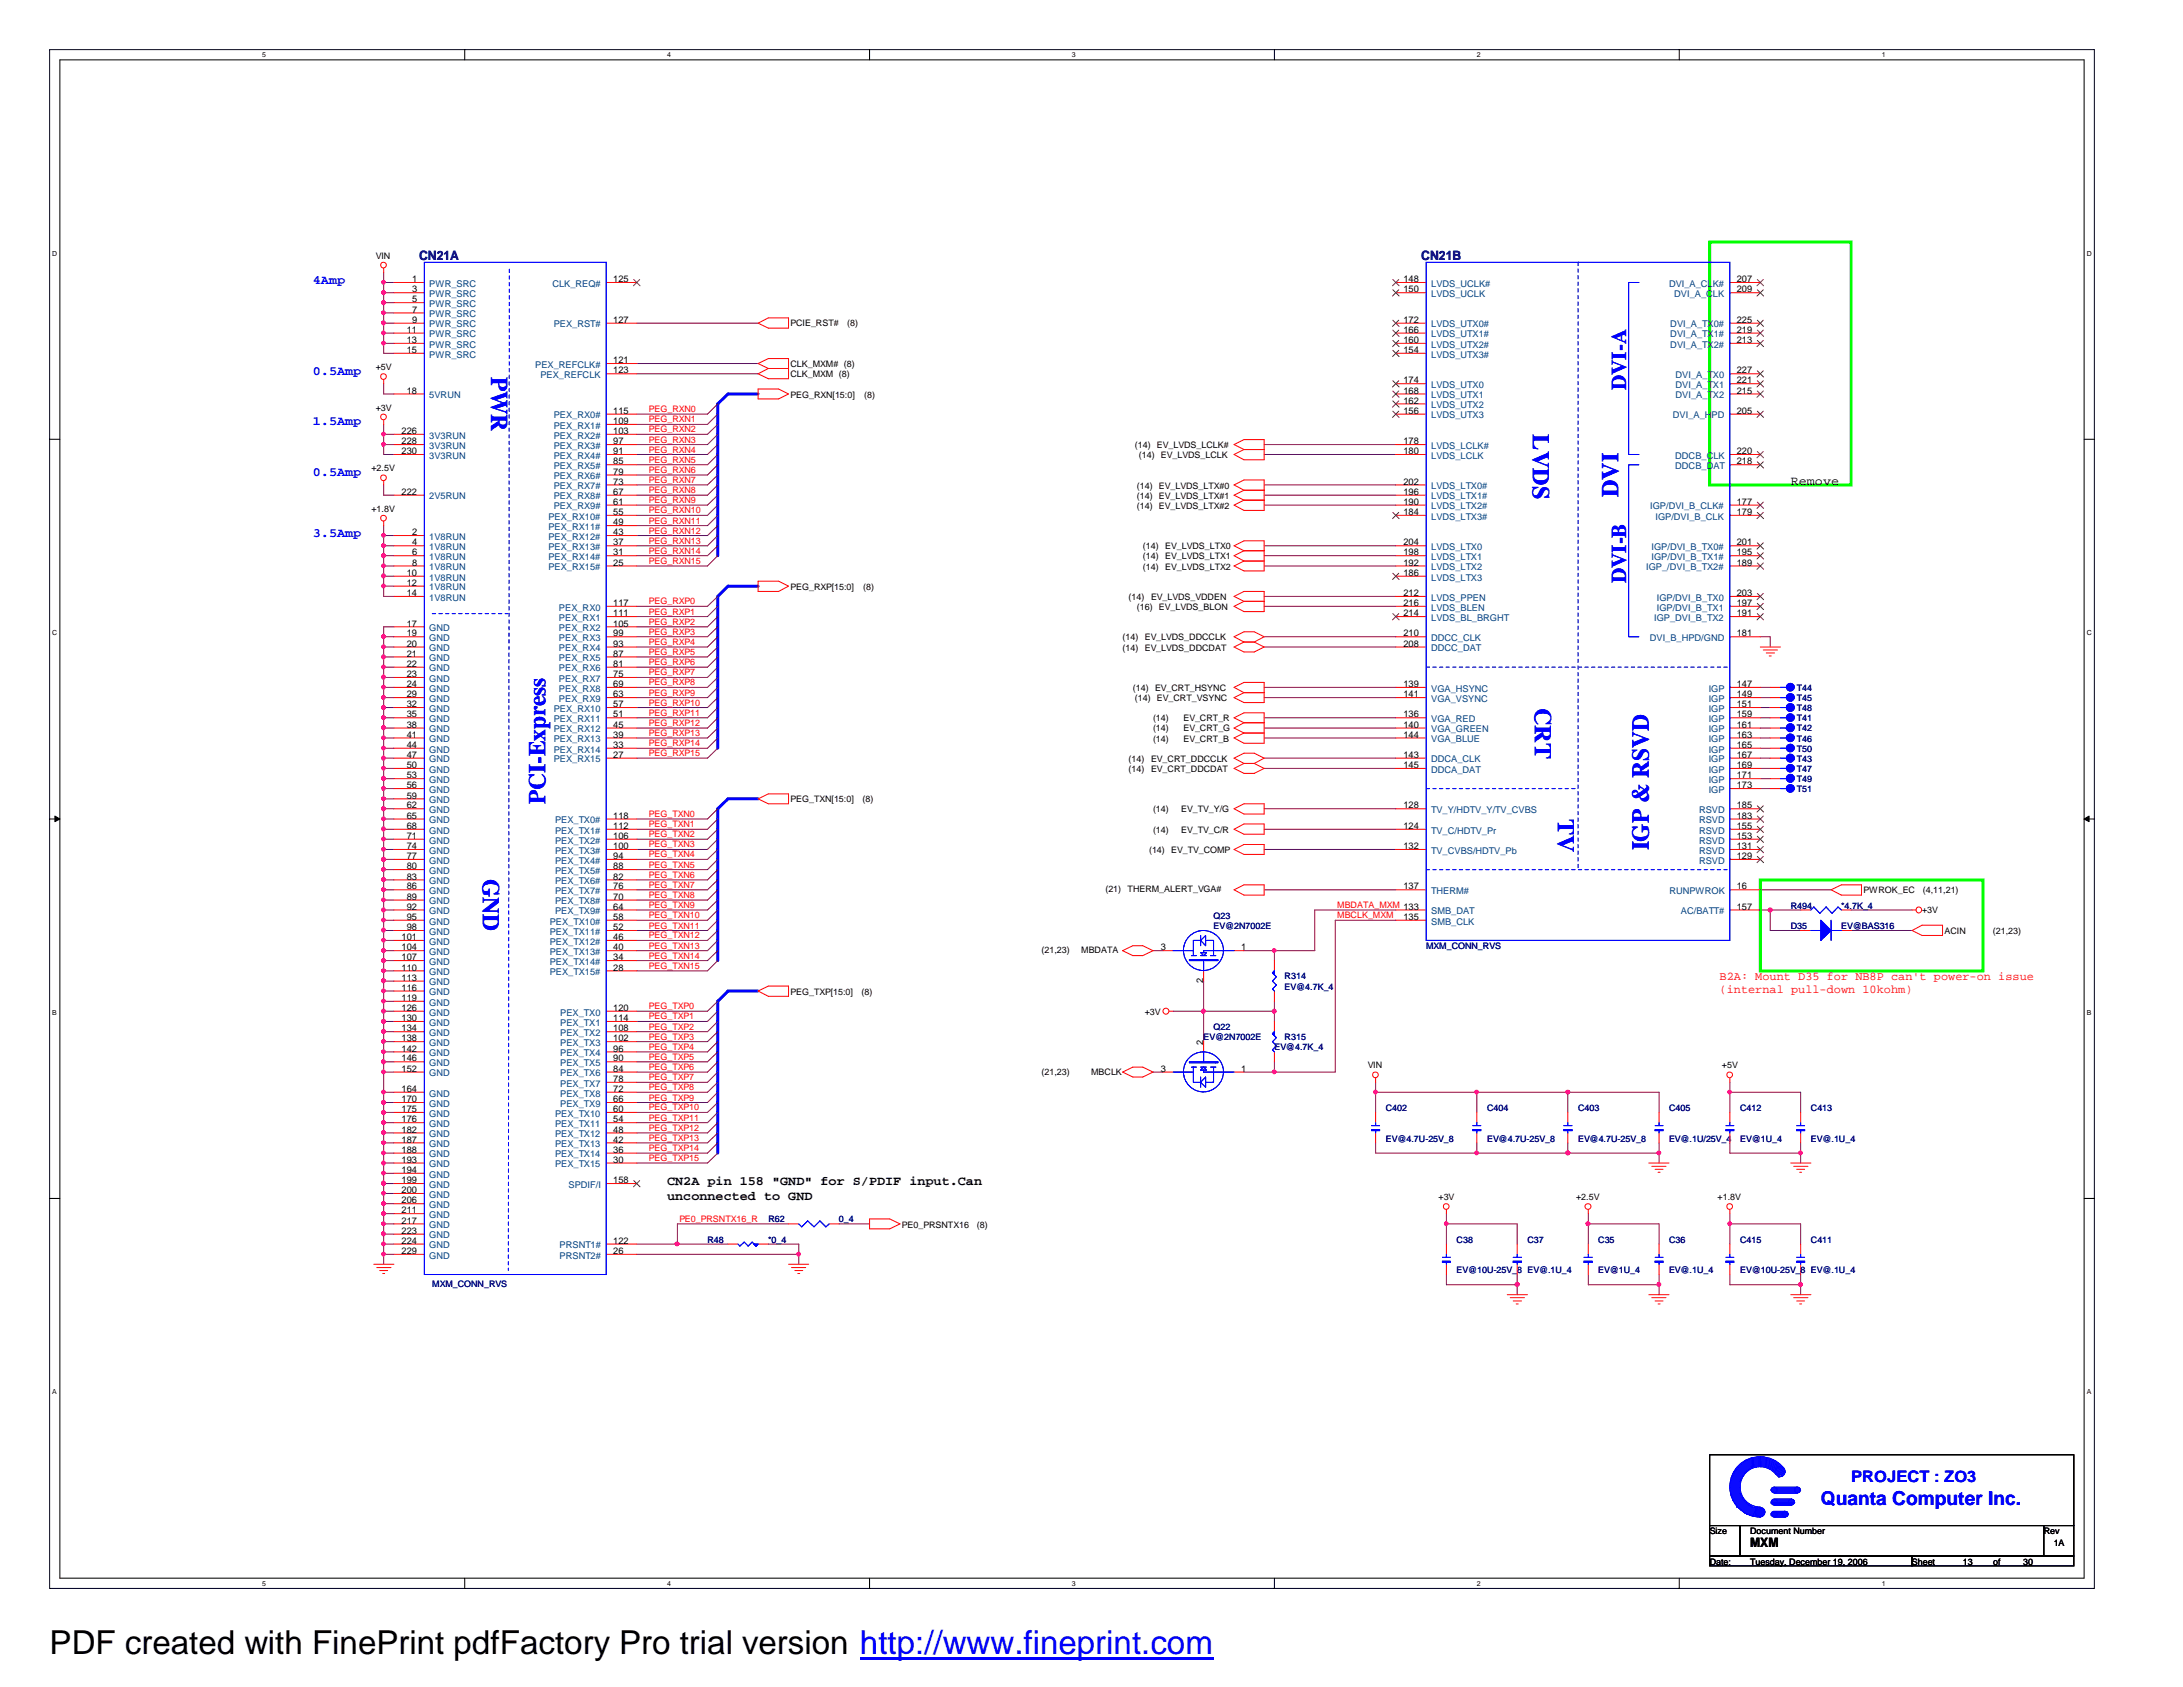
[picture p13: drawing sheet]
<svg xmlns="http://www.w3.org/2000/svg" width="279mm" height="216mm" viewBox="0 0 279 216" stroke-linecap="round" stroke-linejoin="round" font-family="sans-serif">
<defs><g id="words">
<text font-size="4.2" x="6.3" y="211.7">PDF created with FinePrint pdfFactory Pro trial version http://www.fineprint.com</text>
<g font-size="3.1" fill="#00f">
<text x="62.9" y="48.2" transform="rotate(90 62.9 48.2)">PWR</text>
<text x="196.2" y="55.6" transform="rotate(90 196.2 55.6)">LVDS</text>
<text x="207.1" y="63.6" transform="rotate(-90 207.1 63.6)">DVI</text>
<text x="196.4" y="90.6" transform="rotate(90 196.4 90.6)">CRT</text>
<text x="69.8" y="102.9" transform="rotate(-90 69.8 102.9)">PCI-Express</text>
<text x="199.4" y="104.8" transform="rotate(90 199.4 104.8)">TV</text>
<text x="61.8" y="112.5" transform="rotate(90 61.8 112.5)">GND</text>
<text x="211" y="108.8" transform="rotate(-90 211 108.8)">IGP &amp; RSVD</text>
</g>
<g font-size="2.7" fill="#00f">
<text x="208.1" y="49.9" transform="rotate(-90 208.1 49.9)">DVI-A</text>
<text x="208.1" y="74.6" transform="rotate(-90 208.1 74.6)">DVI-B</text>
</g>
<text font-size="2.5" fill="#00f" x="233" y="192.6">Quanta Computer Inc.</text>
<text font-size="2" fill="#00f" x="236.9" y="189.6">PROJECT : ZO3</text>
<g font-size="1.7" fill="#000080">
<text x="53.6" y="33.3">CN21A</text>
<text x="181.9" y="33.3">CN21B</text>
</g>
<g font-size="1.7" fill="#00f">
<text x="40" y="36.3">4Amp</text>
<text x="40" y="48">0.5Amp</text>
<text x="40" y="54.4">1.5Amp</text>
<text x="40" y="60.9">0.5Amp</text>
<text x="40" y="68.7">3.5Amp</text>
</g>
<g font-size="1.7">
<text x="229.2" y="62.1">Remove</text>
<text x="85.4" y="151.6">CN2A pin 158 &quot;GND&quot; for S/PDIF input.Can</text>
<text x="85.4" y="153.5">unconnected to GND</text>
<text x="224" y="198">MXM</text>
</g>
<g font-size="1.5" fill="#f00">
<text x="220.1" y="125.5">B2A: Mount D35 for NB8P can't power-on issue</text>
<text x="220.1" y="127.1">(internal pull-down 10kohm)</text>
</g>
<g font-size="1.2">
<text x="52.7" y="36.1">1</text>
<text x="52.7" y="37.4">3</text>
<text x="52.7" y="38.7">5</text>
<text x="52.7" y="40">7</text>
<text x="52.7" y="41.3">9</text>
<text x="78.5" y="36.1">125</text>
<text x="78.5" y="41.3">127</text>
<text x="179.6" y="36.1">148</text>
<text x="179.6" y="37.4">150</text>
<text x="179.6" y="41.3">172</text>
<text x="222.3" y="36.1">207</text>
<text x="222.3" y="37.4">209</text>
<text x="222.3" y="41.3">225</text>
<text x="52.1" y="42.6">11</text>
<text x="52.1" y="43.9">13</text>
<text x="52.1" y="45.2">15</text>
<text x="78.5" y="47.8">123</text>
<text x="78.5" y="46.5">121</text>
<text x="179.6" y="45.2">154</text>
<text x="179.6" y="43.9">160</text>
<text x="179.6" y="42.6">166</text>
<text x="222.3" y="43.9">213</text>
<text x="222.3" y="42.6">219</text>
<text x="222.3" y="47.8">227</text>
<text x="52.1" y="50.4">18</text>
<text x="78.5" y="53">115</text>
<text x="179.6" y="53">156</text>
<text x="179.6" y="51.6">162</text>
<text x="179.6" y="50.4">168</text>
<text x="179.6" y="49.1">174</text>
<text x="222.3" y="53">205</text>
<text x="222.3" y="50.4">215</text>
<text x="222.3" y="49.1">221</text>
<text x="51.4" y="55.5">226</text>
<text x="51.4" y="56.9">228</text>
<text x="51.4" y="58.1">230</text>
<text x="78.5" y="59.4">85</text>
<text x="78.5" y="58.1">91</text>
<text x="78.5" y="56.9">97</text>
<text x="78.5" y="55.5">103</text>
<text x="78.5" y="54.3">109</text>
<text x="179.6" y="56.9">178</text>
<text x="179.6" y="58.1">180</text>
<text x="222.3" y="59.4">218</text>
<text x="222.3" y="58.1">220</text>
<text x="51.4" y="63.3">222</text>
<text x="78.5" y="65.9">55</text>
<text x="78.5" y="64.6">61</text>
<text x="78.5" y="63.3">67</text>
<text x="78.5" y="62">73</text>
<text x="78.5" y="60.7">79</text>
<text x="179.6" y="65.9">184</text>
<text x="179.6" y="64.6">190</text>
<text x="179.6" y="63.3">196</text>
<text x="179.6" y="62">202</text>
<text x="222.3" y="65.9">179</text>
<text x="222.3" y="64.6">177</text>
<text x="52.7" y="68.5">2</text>
<text x="52.7" y="69.8">4</text>
<text x="52.7" y="71.1">6</text>
<text x="78.5" y="71.1">31</text>
<text x="78.5" y="69.8">37</text>
<text x="78.5" y="68.5">43</text>
<text x="78.5" y="67.2">49</text>
<text x="179.6" y="71.1">198</text>
<text x="179.6" y="69.8">204</text>
<text x="222.3" y="71.1">195</text>
<text x="222.3" y="69.8">201</text>
<text x="52.1" y="73.7">10</text>
<text x="52.1" y="75">12</text>
<text x="52.1" y="76.3">14</text>
<text x="52.7" y="72.4">8</text>
<text x="78.5" y="72.4">25</text>
<text x="78.5" y="77.6">117</text>
<text x="179.6" y="76.3">212</text>
<text x="179.6" y="77.6">216</text>
<text x="179.6" y="73.7">186</text>
<text x="179.6" y="72.4">192</text>
<text x="222.3" y="72.4">189</text>
<text x="222.3" y="77.6">197</text>
<text x="222.3" y="76.3">203</text>
<text x="52.1" y="80.2">17</text>
<text x="52.1" y="81.4">19</text>
<text x="52.1" y="82.8">20</text>
<text x="78.5" y="82.8">93</text>
<text x="78.5" y="81.4">99</text>
<text x="78.5" y="80.2">105</text>
<text x="78.5" y="78.9">111</text>
<text x="179.6" y="78.9">214</text>
<text x="179.6" y="82.8">208</text>
<text x="179.6" y="81.4">210</text>
<text x="222.3" y="81.4">181</text>
<text x="222.3" y="78.9">191</text>
<text x="52.1" y="84">21</text>
<text x="52.1" y="85.3">22</text>
<text x="52.1" y="86.7">23</text>
<text x="52.1" y="87.9">24</text>
<text x="52.1" y="89.2">29</text>
<text x="78.5" y="89.2">63</text>
<text x="78.5" y="87.9">69</text>
<text x="78.5" y="86.7">75</text>
<text x="78.5" y="85.3">81</text>
<text x="78.5" y="84">87</text>
<text x="179.6" y="87.9">139</text>
<text x="179.6" y="89.2">141</text>
<text x="222.3" y="87.9">147</text>
<text x="222.3" y="89.2">149</text>
<text x="52.1" y="90.5">32</text>
<text x="52.1" y="91.8">35</text>
<text x="52.1" y="93.1">38</text>
<text x="52.1" y="94.4">41</text>
<text x="52.1" y="95.7">44</text>
<text x="78.5" y="95.7">33</text>
<text x="78.5" y="94.4">39</text>
<text x="78.5" y="93.1">45</text>
<text x="78.5" y="91.8">51</text>
<text x="78.5" y="90.5">57</text>
<text x="179.6" y="91.8">136</text>
<text x="179.6" y="93.1">140</text>
<text x="179.6" y="94.4">144</text>
<text x="222.3" y="90.5">151</text>
<text x="222.3" y="91.8">159</text>
<text x="222.3" y="93.1">161</text>
<text x="222.3" y="94.4">163</text>
<text x="222.3" y="95.7">165</text>
<text x="52.1" y="97">47</text>
<text x="52.1" y="98.3">50</text>
<text x="52.1" y="99.6">53</text>
<text x="52.1" y="100.9">56</text>
<text x="78.5" y="97">27</text>
<text x="179.6" y="97">143</text>
<text x="179.6" y="98.3">145</text>
<text x="222.3" y="97">167</text>
<text x="222.3" y="98.3">169</text>
<text x="222.3" y="99.6">171</text>
<text x="222.3" y="100.9">173</text>
<text x="52.1" y="102.2">59</text>
<text x="52.1" y="103.5">62</text>
<text x="52.1" y="104.8">65</text>
<text x="52.1" y="106.1">68</text>
<text x="52.1" y="107.4">71</text>
<text x="78.5" y="107.4">106</text>
<text x="78.5" y="106.1">112</text>
<text x="78.5" y="104.8">118</text>
<text x="179.6" y="106.1">124</text>
<text x="179.6" y="103.5">128</text>
<text x="222.3" y="107.4">153</text>
<text x="222.3" y="106.1">155</text>
<text x="222.3" y="104.8">183</text>
<text x="222.3" y="103.5">185</text>
<text x="52.1" y="108.7">74</text>
<text x="52.1" y="109.9">77</text>
<text x="52.1" y="111.3">80</text>
<text x="52.1" y="112.6">83</text>
<text x="52.1" y="113.8">86</text>
<text x="78.5" y="113.8">76</text>
<text x="78.5" y="112.6">82</text>
<text x="78.5" y="111.3">88</text>
<text x="78.5" y="109.9">94</text>
<text x="78.5" y="108.7">100</text>
<text x="179.6" y="108.7">132</text>
<text x="179.6" y="113.8">137</text>
<text x="222.3" y="113.8">16</text>
<text x="222.3" y="109.9">129</text>
<text x="222.3" y="108.7">131</text>
<text x="52.1" y="115.1">89</text>
<text x="52.1" y="116.4">92</text>
<text x="52.1" y="117.7">95</text>
<text x="52.1" y="119">98</text>
<text x="78.5" y="116.4">64</text>
<text x="78.5" y="115.1">70</text>
<text x="78.5" y="119">52</text>
<text x="78.5" y="117.7">58</text>
<text x="179.6" y="117.7">135</text>
<text x="222.3" y="116.4">157</text>
<text x="51.4" y="120.3">101</text>
<text x="51.4" y="121.6">104</text>
<text x="51.4" y="122.9">107</text>
<text x="51.4" y="124.2">110</text>
<text x="51.4" y="125.5">113</text>
<text x="78.5" y="124.2">28</text>
<text x="78.5" y="122.9">34</text>
<text x="78.5" y="121.6">40</text>
<text x="78.5" y="120.3">46</text>
<text x="148.6" y="121.6">3</text>
<text x="154" y="125.8" transform="rotate(-90 154 125.8)">2</text>
<text x="158.8" y="121.6">1</text>
<text x="51.4" y="126.8">116</text>
<text x="51.4" y="128.1">119</text>
<text x="51.4" y="129.4">126</text>
<text x="51.4" y="130.7">130</text>
<text x="51.4" y="132">134</text>
<text x="78.5" y="132">108</text>
<text x="78.5" y="130.7">114</text>
<text x="78.5" y="129.4">120</text>
<text x="51.4" y="133.3">138</text>
<text x="51.4" y="134.6">142</text>
<text x="51.4" y="135.8">146</text>
<text x="51.4" y="137.2">152</text>
<text x="78.5" y="137.2">84</text>
<text x="78.5" y="135.8">90</text>
<text x="78.5" y="134.6">96</text>
<text x="78.5" y="133.3">102</text>
<text x="148.6" y="137.2">3</text>
<text x="154" y="133.7" transform="rotate(-90 154 133.7)">2</text>
<text x="158.8" y="137.2">1</text>
<text x="51.4" y="139.7">164</text>
<text x="51.4" y="141.1">170</text>
<text x="51.4" y="142.3">175</text>
<text x="51.4" y="143.6">176</text>
<text x="78.5" y="143.6">54</text>
<text x="78.5" y="142.3">60</text>
<text x="78.5" y="141.1">66</text>
<text x="78.5" y="139.7">72</text>
<text x="78.5" y="138.5">78</text>
<text x="51.4" y="144.9">182</text>
<text x="51.4" y="146.2">187</text>
<text x="51.4" y="147.5">188</text>
<text x="51.4" y="148.8">193</text>
<text x="78.5" y="148.8">30</text>
<text x="78.5" y="147.5">36</text>
<text x="78.5" y="146.2">42</text>
<text x="78.5" y="144.9">48</text>
<text x="51.4" y="150.1">194</text>
<text x="51.4" y="151.4">199</text>
<text x="51.4" y="152.7">200</text>
<text x="51.4" y="154">206</text>
<text x="51.4" y="155.3">211</text>
<text x="78.5" y="151.4">158</text>
<text x="51.4" y="156.6">217</text>
<text x="51.4" y="157.9">223</text>
<text x="51.4" y="159.2">224</text>
<text x="51.4" y="160.5">229</text>
<text x="78.5" y="160.5">26</text>
<text x="78.5" y="159.2">122</text>
</g>
<g font-size="1.2" fill="#004080">
<text x="54.9" y="36.7">PWR_SRC</text>
<text x="54.9" y="38">PWR_SRC</text>
<text x="54.9" y="39.3">PWR_SRC</text>
<text x="54.9" y="40.6">PWR_SRC</text>
<text x="54.9" y="41.9">PWR_SRC</text>
<text x="70.7" y="36.7">CLK_REQ#</text>
<text x="70.9" y="41.9">PEX_RST#</text>
<text x="183.2" y="36.7">LVDS_UCLK#</text>
<text x="183.2" y="38">LVDS_UCLK</text>
<text x="183.2" y="41.9">LVDS_UTX0#</text>
<text x="213.6" y="36.7">DVI_A_CLK#</text>
<text x="213.8" y="41.9">DVI_A_TX0#</text>
<text x="214.3" y="38">DVI_A_CLK</text>
<text x="54.9" y="43.2">PWR_SRC</text>
<text x="54.9" y="44.5">PWR_SRC</text>
<text x="54.9" y="45.8">PWR_SRC</text>
<text x="68.5" y="47.1">PEX_REFCLK#</text>
<text x="183.2" y="45.8">LVDS_UTX3#</text>
<text x="183.2" y="44.5">LVDS_UTX2#</text>
<text x="183.2" y="43.2">LVDS_UTX1#</text>
<text x="213.8" y="44.5">DVI_A_TX2#</text>
<text x="213.8" y="43.2">DVI_A_TX1#</text>
<text x="54.9" y="51">5VRUN</text>
<text x="69.2" y="48.4">PEX_REFCLK</text>
<text x="70.9" y="53.6">PEX_RX0#</text>
<text x="183.2" y="53.6">LVDS_UTX3</text>
<text x="183.2" y="52.2">LVDS_UTX2</text>
<text x="183.2" y="51">LVDS_UTX1</text>
<text x="183.2" y="49.7">LVDS_UTX0</text>
<text x="214.1" y="53.6">DVI_A_HPD</text>
<text x="214.5" y="51">DVI_A_TX2</text>
<text x="214.5" y="49.7">DVI_A_TX1</text>
<text x="214.5" y="48.4">DVI_A_TX0</text>
<text x="54.9" y="56.1">3V3RUN</text>
<text x="54.9" y="57.4">3V3RUN</text>
<text x="54.9" y="58.7">3V3RUN</text>
<text x="70.9" y="58.7">PEX_RX4#</text>
<text x="70.9" y="57.4">PEX_RX3#</text>
<text x="70.9" y="56.1">PEX_RX2#</text>
<text x="70.9" y="54.9">PEX_RX1#</text>
<text x="183.2" y="57.4">LVDS_LCLK#</text>
<text x="183.2" y="58.7">LVDS_LCLK</text>
<text x="214.4" y="58.7">DDCB_CLK</text>
<text x="54.9" y="63.9">2V5RUN</text>
<text x="70.9" y="65.2">PEX_RX9#</text>
<text x="70.9" y="63.9">PEX_RX8#</text>
<text x="70.9" y="62.6">PEX_RX7#</text>
<text x="70.9" y="61.3">PEX_RX6#</text>
<text x="70.9" y="60">PEX_RX5#</text>
<text x="183.2" y="65.2">LVDS_LTX2#</text>
<text x="183.2" y="63.9">LVDS_LTX1#</text>
<text x="183.2" y="62.6">LVDS_LTX0#</text>
<text x="211.2" y="65.2">IGP/DVI_B_CLK#</text>
<text x="214.4" y="60">DDCB_DAT</text>
<text x="54.9" y="69.1">1V8RUN</text>
<text x="54.9" y="70.4">1V8RUN</text>
<text x="54.9" y="71.7">1V8RUN</text>
<text x="70.2" y="71.7">PEX_RX14#</text>
<text x="70.2" y="70.4">PEX_RX13#</text>
<text x="70.2" y="69.1">PEX_RX12#</text>
<text x="70.2" y="67.8">PEX_RX11#</text>
<text x="70.2" y="66.5">PEX_RX10#</text>
<text x="183.2" y="66.5">LVDS_LTX3#</text>
<text x="183.2" y="71.7">LVDS_LTX1</text>
<text x="183.2" y="70.4">LVDS_LTX0</text>
<text x="211.4" y="71.7">IGP/DVI_B_TX1#</text>
<text x="211.4" y="70.4">IGP/DVI_B_TX0#</text>
<text x="211.9" y="66.5">IGP/DVI_B_CLK</text>
<text x="54.9" y="73">1V8RUN</text>
<text x="54.9" y="74.3">1V8RUN</text>
<text x="54.9" y="75.6">1V8RUN</text>
<text x="54.9" y="76.9">1V8RUN</text>
<text x="70.2" y="73">PEX_RX15#</text>
<text x="183.2" y="76.9">LVDS_PPEN</text>
<text x="183.2" y="74.3">LVDS_LTX3</text>
<text x="183.2" y="73">LVDS_LTX2</text>
<text x="210.7" y="73">IGP_/DVI_B_TX2#</text>
<text x="212" y="76.9">IGP/DVI_B_TX0</text>
<text x="54.9" y="80.8">GND</text>
<text x="54.9" y="82">GND</text>
<text x="54.9" y="83.4">GND</text>
<text x="71.5" y="83.4">PEX_RX4</text>
<text x="71.5" y="82">PEX_RX3</text>
<text x="71.5" y="80.8">PEX_RX2</text>
<text x="71.5" y="79.5">PEX_RX1</text>
<text x="71.5" y="78.1">PEX_RX0</text>
<text x="183.2" y="79.5">LVDS_BL_BRGHT</text>
<text x="183.2" y="78.1">LVDS_BLEN</text>
<text x="183.2" y="83.4">DDCC_DAT</text>
<text x="183.2" y="82">DDCC_CLK</text>
<text x="211.2" y="82">DVI_B_HPD/GND</text>
<text x="211.7" y="79.5">IGP_DVI_B_TX2</text>
<text x="212" y="78.1">IGP/DVI_B_TX1</text>
<text x="54.9" y="84.6">GND</text>
<text x="54.9" y="85.9">GND</text>
<text x="54.9" y="87.2">GND</text>
<text x="54.9" y="88.5">GND</text>
<text x="54.9" y="89.8">GND</text>
<text x="71.5" y="89.8">PEX_RX9</text>
<text x="71.5" y="88.5">PEX_RX8</text>
<text x="71.5" y="87.2">PEX_RX7</text>
<text x="71.5" y="85.9">PEX_RX6</text>
<text x="71.5" y="84.6">PEX_RX5</text>
<text x="183.2" y="88.5">VGA_HSYNC</text>
<text x="183.2" y="89.8">VGA_VSYNC</text>
<text x="218.7" y="88.5">IGP</text>
<text x="218.7" y="89.8">IGP</text>
<text x="54.9" y="91.1">GND</text>
<text x="54.9" y="92.4">GND</text>
<text x="54.9" y="93.7">GND</text>
<text x="54.9" y="95">GND</text>
<text x="70.9" y="95">PEX_RX13</text>
<text x="70.9" y="93.7">PEX_RX12</text>
<text x="70.9" y="92.4">PEX_RX11</text>
<text x="70.9" y="91.1">PEX_RX10</text>
<text x="183.2" y="92.4">VGA_RED</text>
<text x="183.2" y="93.7">VGA_GREEN</text>
<text x="183.2" y="95">VGA_BLUE</text>
<text x="218.7" y="91.1">IGP</text>
<text x="218.7" y="92.4">IGP</text>
<text x="218.7" y="93.7">IGP</text>
<text x="218.7" y="95">IGP</text>
<text x="54.9" y="96.3">GND</text>
<text x="54.9" y="97.6">GND</text>
<text x="54.9" y="98.9">GND</text>
<text x="54.9" y="100.2">GND</text>
<text x="54.9" y="101.5">GND</text>
<text x="70.9" y="97.6">PEX_RX15</text>
<text x="70.9" y="96.3">PEX_RX14</text>
<text x="183.2" y="97.6">DDCA_CLK</text>
<text x="183.2" y="98.9">DDCA_DAT</text>
<text x="218.7" y="96.3">IGP</text>
<text x="218.7" y="97.6">IGP</text>
<text x="218.7" y="98.9">IGP</text>
<text x="218.7" y="100.2">IGP</text>
<text x="218.7" y="101.5">IGP</text>
<text x="54.9" y="102.8">GND</text>
<text x="54.9" y="104.1">GND</text>
<text x="54.9" y="105.4">GND</text>
<text x="54.9" y="106.7">GND</text>
<text x="54.9" y="107.9">GND</text>
<text x="71" y="107.9">PEX_TX2#</text>
<text x="71" y="106.7">PEX_TX1#</text>
<text x="71" y="105.4">PEX_TX0#</text>
<text x="183.2" y="106.7">TV_C/HDTV_Pr</text>
<text x="183.2" y="104.1">TV_Y/HDTV_Y/TV_CVBS</text>
<text x="217.5" y="107.9">RSVD</text>
<text x="217.5" y="106.7">RSVD</text>
<text x="217.5" y="105.4">RSVD</text>
<text x="217.5" y="104.1">RSVD</text>
<text x="54.9" y="109.3">GND</text>
<text x="54.9" y="110.5">GND</text>
<text x="54.9" y="111.8">GND</text>
<text x="54.9" y="113.2">GND</text>
<text x="71" y="113.2">PEX_TX6#</text>
<text x="71" y="111.8">PEX_TX5#</text>
<text x="71" y="110.5">PEX_TX4#</text>
<text x="71" y="109.3">PEX_TX3#</text>
<text x="183.2" y="109.3">TV_CVBS/HDTV_Pb</text>
<text x="217.5" y="110.5">RSVD</text>
<text x="217.5" y="109.3">RSVD</text>
<text x="54.9" y="114.4">GND</text>
<text x="54.9" y="115.7">GND</text>
<text x="54.9" y="117">GND</text>
<text x="54.9" y="118.3">GND</text>
<text x="54.9" y="119.6">GND</text>
<text x="70.4" y="119.6">PEX_TX11#</text>
<text x="70.4" y="118.3">PEX_TX10#</text>
<text x="71" y="117">PEX_TX9#</text>
<text x="71" y="115.7">PEX_TX8#</text>
<text x="71" y="114.4">PEX_TX7#</text>
<text x="183.2" y="117">SMB_DAT</text>
<text x="183.2" y="118.3">SMB_CLK</text>
<text x="183.2" y="114.4">THERM#</text>
<text x="213.7" y="114.4">RUNPWROK</text>
<text x="215.1" y="117">AC/BATT#</text>
<text x="54.9" y="120.9">GND</text>
<text x="54.9" y="122.2">GND</text>
<text x="54.9" y="123.5">GND</text>
<text x="54.9" y="124.8">GND</text>
<text x="70.4" y="124.8">PEX_TX15#</text>
<text x="70.4" y="123.5">PEX_TX14#</text>
<text x="70.4" y="122.2">PEX_TX13#</text>
<text x="70.4" y="120.9">PEX_TX12#</text>
<text x="54.9" y="126.1">GND</text>
<text x="54.9" y="127.4">GND</text>
<text x="54.9" y="128.7">GND</text>
<text x="54.9" y="130">GND</text>
<text x="54.9" y="131.3">GND</text>
<text x="71.7" y="131.3">PEX_TX1</text>
<text x="71.7" y="130">PEX_TX0</text>
<text x="54.9" y="132.6">GND</text>
<text x="54.9" y="133.9">GND</text>
<text x="54.9" y="135.2">GND</text>
<text x="54.9" y="136.4">GND</text>
<text x="54.9" y="137.8">GND</text>
<text x="71.7" y="137.8">PEX_TX6</text>
<text x="71.7" y="136.4">PEX_TX5</text>
<text x="71.7" y="135.2">PEX_TX4</text>
<text x="71.7" y="133.9">PEX_TX3</text>
<text x="71.7" y="132.6">PEX_TX2</text>
<text x="54.9" y="140.3">GND</text>
<text x="54.9" y="141.6">GND</text>
<text x="54.9" y="142.9">GND</text>
<text x="71" y="142.9">PEX_TX10</text>
<text x="71.7" y="141.6">PEX_TX9</text>
<text x="71.7" y="140.3">PEX_TX8</text>
<text x="71.7" y="139.1">PEX_TX7</text>
<text x="54.9" y="144.2">GND</text>
<text x="54.9" y="145.5">GND</text>
<text x="54.9" y="146.8">GND</text>
<text x="54.9" y="148.1">GND</text>
<text x="54.9" y="149.4">GND</text>
<text x="71" y="149.4">PEX_TX15</text>
<text x="71" y="148.1">PEX_TX14</text>
<text x="71" y="146.8">PEX_TX13</text>
<text x="71" y="145.5">PEX_TX12</text>
<text x="71" y="144.2">PEX_TX11</text>
<text x="54.9" y="150.7">GND</text>
<text x="54.9" y="152">GND</text>
<text x="54.9" y="153.3">GND</text>
<text x="54.9" y="154.6">GND</text>
<text x="54.9" y="155.9">GND</text>
<text x="72.8" y="152">SPDIF/I</text>
<text x="54.9" y="157.2">GND</text>
<text x="54.9" y="158.5">GND</text>
<text x="54.9" y="159.8">GND</text>
<text x="54.9" y="161.1">GND</text>
<text x="71.6" y="161.1">PRSNT2#</text>
<text x="71.6" y="159.8">PRSNT1#</text>
</g>
<g font-size="1.1">
<text x="48.1" y="33.1">VIN</text>
<text x="101.2" y="41.8">PCIE_RST#</text>
<text x="108.4" y="41.8">(8)</text>
<text x="48.1" y="47.4">+5V</text>
<text x="101.2" y="47">CLK_MXM# (8)</text>
<text x="48.1" y="52.5">+3V</text>
<text x="101.2" y="48.3">CLK_MXM (8)</text>
<text x="101.2" y="50.9">PEG_RXN[15:0]</text>
<text x="110.6" y="50.9">(8)</text>
<text x="145.2" y="57.4">(14)</text>
<text x="145.8" y="58.6">(14)</text>
<text x="148.1" y="57.4">EV_LVDS_LCLK#</text>
<text x="148.6" y="58.6">EV_LVDS_LCLK</text>
<text x="47.5" y="60.3">+2.5V</text>
<text x="47.5" y="65.5">+1.8V</text>
<text x="145.5" y="62.5">(14)</text>
<text x="145.5" y="63.8">(14)</text>
<text x="145.5" y="65.1">(14)</text>
<text x="148.3" y="62.5">EV_LVDS_LTX#0</text>
<text x="148.3" y="63.8">EV_LVDS_LTX#1</text>
<text x="148.3" y="65.1">EV_LVDS_LTX#2</text>
<text x="146.3" y="70.3">(14)</text>
<text x="146.3" y="71.6">(14)</text>
<text x="149.1" y="70.3">EV_LVDS_LTX0</text>
<text x="149.1" y="71.6">EV_LVDS_LTX1</text>
<text x="101.2" y="75.5">PEG_RXP[15:0]</text>
<text x="110.5" y="75.5">(8)</text>
<text x="144.4" y="76.8">(14)</text>
<text x="146.3" y="72.9">(14)</text>
<text x="147.3" y="76.8">EV_LVDS_VDDEN</text>
<text x="149.1" y="72.9">EV_LVDS_LTX2</text>
<text x="143.7" y="82">(14)</text>
<text x="143.7" y="83.3">(14)</text>
<text x="145.5" y="78.1">(16)</text>
<text x="146.5" y="82">EV_LVDS_DDCCLK</text>
<text x="146.5" y="83.3">EV_LVDS_DDCDAT</text>
<text x="148.3" y="78.1">EV_LVDS_BLON</text>
<text x="145" y="88.4">(14)</text>
<text x="145.2" y="89.7">(14)</text>
<text x="147.8" y="88.4">EV_CRT_HSYNC</text>
<text x="148.1" y="89.7">EV_CRT_VSYNC</text>
<text x="147.6" y="94.9">(14)</text>
<text x="147.6" y="93.6">(14)</text>
<text x="147.6" y="92.3">(14)</text>
<text x="151.5" y="94.9">EV_CRT_B</text>
<text x="151.5" y="93.6">EV_CRT_G</text>
<text x="151.5" y="92.3">EV_CRT_R</text>
<text x="144.4" y="97.5">(14)</text>
<text x="144.4" y="98.8">(14)</text>
<text x="147.3" y="97.5">EV_CRT_DDCCLK</text>
<text x="147.3" y="98.8">EV_CRT_DDCDAT</text>
<text x="101.2" y="102.7">PEG_TXN[15:0]</text>
<text x="110.4" y="102.7">(8)</text>
<text x="147.6" y="104">(14)</text>
<text x="147.6" y="106.6">(14)</text>
<text x="151.2" y="104">EV_TV_Y/G</text>
<text x="151.2" y="106.6">EV_TV_C/R</text>
<text x="147.1" y="109.2">(14)</text>
<text x="149.9" y="109.2">EV_TV_COMP</text>
<text x="141.5" y="114.2">(21)</text>
<text x="144.3" y="114.2">THERM_ALERT_VGA#</text>
<text x="238.5" y="114.3">PWROK_EC</text>
<text x="246" y="116.8">+3V</text>
<text x="246.1" y="114.3">(4,11,21)</text>
<text x="248.9" y="119.5">ACIN</text>
<text x="255.1" y="119.5">(21,23)</text>
<text x="133.3" y="122">(21,23)</text>
<text x="138.4" y="122">MBDATA</text>
<text x="101.2" y="127.3">PEG_TXP[15:0]</text>
<text x="110.3" y="127.3">(8)</text>
<text x="146.5" y="129.9">+3V</text>
<text x="133.3" y="137.5">(21,23)</text>
<text x="139.7" y="137.5">MBCLK</text>
<text x="175" y="136.7">VIN</text>
<text x="220.4" y="136.7">+5V</text>
<text x="184.1" y="153.6">+3V</text>
<text x="201.7" y="153.6">+2.5V</text>
<text x="219.8" y="153.6">+1.8V</text>
<text x="115.4" y="157.1">PE0_PRSNTX16</text>
<text x="125" y="157.1">(8)</text>
<text x="218.8" y="196.3">Size</text>
<text x="224" y="196.3">Document Number</text>
<text x="261.6" y="196.3">Rev</text>
<text x="262.8" y="197.9">1A</text>
<text x="218.8" y="200.2">Date:</text>
<text x="224" y="200.2">Tuesday, December 19, 2006</text>
<text x="244.7" y="200.2">Sheet</text>
<text x="251.2" y="200.2">13</text>
<text x="255.1" y="200.2">of</text>
<text x="259" y="200.2">30</text>
</g>
<g font-size="1.1" fill="#f00">
<text x="83.1" y="52.7">PEG_RXN0</text>
<text x="83.1" y="55.3">PEG_RXN2</text>
<text x="83.1" y="59.2">PEG_RXN5</text>
<text x="83.1" y="57.9">PEG_RXN4</text>
<text x="83.1" y="54.1">PEG_RXN1</text>
<text x="83.1" y="56.6">PEG_RXN3</text>
<text x="83.1" y="65.7">PEG_RXN10</text>
<text x="83.1" y="64.4">PEG_RXN9</text>
<text x="83.1" y="60.5">PEG_RXN6</text>
<text x="83.1" y="63.1">PEG_RXN8</text>
<text x="83.1" y="61.8">PEG_RXN7</text>
<text x="83.1" y="69.6">PEG_RXN13</text>
<text x="83.1" y="70.9">PEG_RXN14</text>
<text x="83.1" y="67">PEG_RXN11</text>
<text x="83.1" y="68.3">PEG_RXN12</text>
<text x="83.1" y="72.2">PEG_RXN15</text>
<text x="83.1" y="77.3">PEG_RXP0</text>
<text x="83.1" y="78.7">PEG_RXP1</text>
<text x="83.1" y="82.5">PEG_RXP4</text>
<text x="83.1" y="81.2">PEG_RXP3</text>
<text x="83.1" y="80">PEG_RXP2</text>
<text x="83.1" y="83.8">PEG_RXP5</text>
<text x="83.1" y="86.4">PEG_RXP7</text>
<text x="83.1" y="89">PEG_RXP9</text>
<text x="83.1" y="85.1">PEG_RXP6</text>
<text x="83.1" y="87.7">PEG_RXP8</text>
<text x="83.1" y="94.2">PEG_RXP13</text>
<text x="83.1" y="90.3">PEG_RXP10</text>
<text x="83.1" y="92.9">PEG_RXP12</text>
<text x="83.1" y="95.5">PEG_RXP14</text>
<text x="83.1" y="91.6">PEG_RXP11</text>
<text x="83.1" y="96.8">PEG_RXP15</text>
<text x="83.1" y="104.6">PEG_TXN0</text>
<text x="83.1" y="107.1">PEG_TXN2</text>
<text x="83.1" y="105.9">PEG_TXN1</text>
<text x="83.1" y="109.7">PEG_TXN4</text>
<text x="83.1" y="112.4">PEG_TXN6</text>
<text x="83.1" y="108.5">PEG_TXN3</text>
<text x="83.1" y="111">PEG_TXN5</text>
<text x="83.1" y="113.6">PEG_TXN7</text>
<text x="83.1" y="117.5">PEG_TXN10</text>
<text x="83.1" y="118.8">PEG_TXN11</text>
<text x="83.1" y="116.2">PEG_TXN9</text>
<text x="83.1" y="114.9">PEG_TXN8</text>
<text x="171.2" y="116.2">MBDATA_MXM 133</text>
<text x="171.2" y="117.5">MBCLK_MXM</text>
<text x="83.1" y="121.4">PEG_TXN13</text>
<text x="83.1" y="124">PEG_TXN15</text>
<text x="83.1" y="120.1">PEG_TXN12</text>
<text x="83.1" y="122.7">PEG_TXN14</text>
<text x="83.1" y="131.8">PEG_TXP2</text>
<text x="83.1" y="129.2">PEG_TXP0</text>
<text x="83.1" y="130.5">PEG_TXP1</text>
<text x="83.1" y="136.9">PEG_TXP6</text>
<text x="83.1" y="133.1">PEG_TXP3</text>
<text x="83.1" y="134.4">PEG_TXP4</text>
<text x="83.1" y="135.6">PEG_TXP5</text>
<text x="83.1" y="143.4">PEG_TXP11</text>
<text x="83.1" y="139.5">PEG_TXP8</text>
<text x="83.1" y="138.3">PEG_TXP7</text>
<text x="83.1" y="140.8">PEG_TXP9</text>
<text x="83.1" y="142.1">PEG_TXP10</text>
<text x="83.1" y="146">PEG_TXP13</text>
<text x="83.1" y="148.6">PEG_TXP15</text>
<text x="83.1" y="147.3">PEG_TXP14</text>
<text x="83.1" y="144.7">PEG_TXP12</text>
<text x="87" y="156.4">PE0_PRSNTX16_R</text>
</g>
<g font-size="1.1" fill="#000080">
<text x="230" y="88.4">T44</text>
<text x="230" y="89.7">T45</text>
<text x="230" y="93.6">T42</text>
<text x="230" y="92.3">T41</text>
<text x="230" y="91">T48</text>
<text x="230" y="94.9">T46</text>
<text x="230" y="97.5">T43</text>
<text x="230" y="101.4">T51</text>
<text x="230" y="96.2">T50</text>
<text x="230" y="100.1">T49</text>
<text x="230" y="98.8">T47</text>
<text x="155.3" y="117.6">Q23</text>
<text x="155.3" y="118.9">EV@2N7002E</text>
<text x="229.2" y="118.9">D35</text>
<text x="229.2" y="116.3">R494</text>
<text x="235.6" y="118.9">EV@BAS316</text>
<text x="235.6" y="116.3">*4.7K_4</text>
<text x="164.4" y="125.3">R314</text>
<text x="182.5" y="121.5">MXM_CONN_RVS</text>
<text x="155.3" y="131.8">Q22</text>
<text x="164.4" y="126.7">EV@4.7K_4</text>
<text x="154.1" y="133.1">EV@2N7002E</text>
<text x="163.1" y="134.4">EV@4.7K_4</text>
<text x="164.4" y="133.1">R315</text>
<text x="177.4" y="142.2">C402</text>
<text x="190.3" y="142.2">C404</text>
<text x="202" y="142.2">C403</text>
<text x="213.6" y="142.2">C405</text>
<text x="222.7" y="142.2">C412</text>
<text x="231.8" y="142.2">C413</text>
<text x="177.4" y="146.1">EV@4.7U-25V_8</text>
<text x="190.3" y="146.1">EV@4.7U-25V_8</text>
<text x="202" y="146.1">EV@4.7U-25V_8</text>
<text x="213.6" y="146.1">EV@.1U/25V_4</text>
<text x="222.7" y="146.1">EV@1U_4</text>
<text x="231.8" y="146.1">EV@.1U_4</text>
<text x="90.6" y="159">R48</text>
<text x="98.3" y="159">*0_4</text>
<text x="98.3" y="156.4">R62</text>
<text x="107.4" y="156.4">0_4</text>
<text x="186.4" y="159">C38</text>
<text x="195.5" y="159">C37</text>
<text x="204.6" y="159">C35</text>
<text x="213.6" y="159">C36</text>
<text x="222.7" y="159">C415</text>
<text x="231.8" y="159">C411</text>
<text x="55.3" y="164.7">MXM_CONN_RVS</text>
<text x="186.4" y="162.9">EV@10U-25V_8 EV@.1U_4</text>
<text x="186.4" y="162.9">EV@10U-25V_8</text>
<text x="204.6" y="162.9">EV@1U_4</text>
<text x="213.6" y="162.9">EV@.1U_4</text>
<text x="222.7" y="162.9">EV@10U-25V_8 EV@.1U_4</text>
<text x="222.7" y="162.9">EV@10U-25V_8</text>
</g>
<g font-size=".9">
<text x="33.6" y="7.3">5</text>
<text x="85.4" y="7.3">4</text>
<text x="137.2" y="7.3">3</text>
<text x="189" y="7.3">2</text>
<text x="240.8" y="7.3">1</text>
<text x="6.7" y="32.7">D</text>
<text x="267.1" y="32.7">D</text>
<text x="6.7" y="81.3">C</text>
<text x="267.1" y="81.3">C</text>
<text x="6.7" y="129.9">B</text>
<text x="267.1" y="129.9">B</text>
<text x="6.7" y="178.4">A</text>
<text x="267.1" y="178.4">A</text>
<text x="33.6" y="202.9">5</text>
<text x="85.4" y="202.9">4</text>
<text x="137.2" y="202.9">3</text>
<text x="189" y="202.9">2</text>
<text x="240.8" y="202.9">1</text>
</g>
</g></defs>
<g fill="none" stroke="#000" stroke-width=".13">
<path d="M6.3 6.3h261.8v197h-261.8zM7.7 7.7h259v194.3h-259zM59.5 6.3v1.4M111.3 6.3v1.4M163.1 6.3v1.4M214.9 6.3v1.4M6.3 56.2h1.4M266.7 56.2h1.4M6.3 104.8h1.4M266.7 104.8h1.4M6.3 153.4h1.4M266.7 153.4h1.4"/>
<path d="M218.8 186.2h46.6v9h-46.6zM218.8 195.2h3.9v3.9h-3.9zM218.8 199.1h25.9v1.3h-25.9zM222.7 195.2h38.9v3.9h-38.9zM244.7 199.1h20.7v1.3h-20.7zM261.6 195.2h3.8v3.9h-3.8zM59.5 202v1.3M111.3 202v1.3M163.1 202v1.3M214.9 202v1.3"/>
</g>
<g fill="#000" stroke="#000" stroke-width=".13">
<path d="M7 104.4l.7 .4-.7 .4z" fill-rule="evenodd"/>
<path d="M266.7 104.8l.7-.4v.8z" fill-rule="evenodd"/>
</g>
<g fill="none" stroke="#800040" stroke-width=".13">
<path d="M49.1 34.9v10.3h1.3M49.1 38.7h1.3M49.1 37.5h1.3M49.1 36.2h1.3M49.1 54.3v3.9h1.3M49.1 56.9h1.3M49.1 55.6h1.3M49.1 41.4h1.3M49.1 49.1v1.3h1.3M49.1 43.9h1.3M49.1 42.6h1.3M49.1 40h1.3"/>
<path d="M81.5 47.8h15.5M81.5 46.5h15.5M81.5 41.4h15.5M91.9 56.9l-1.3 1.3h-9.1M91.9 55.6l-1.3 1.3h-9.1M91.9 54.3l-1.3 1.3h-9.1M91.9 58.2l-1.3 1.3h-9.1M91.9 59.5l-1.3 1.3h-9.1M91.9 53l-1.3 1.3h-9.1M91.9 51.7l-1.3 1.3h-9.1M161.8 58.2h16.8M161.8 56.9h16.8"/>
<path d="M49.1 72.4h1.3M49.1 67.3v9h1.3M49.1 71.1h1.3M49.1 62.1v1.3h1.3M49.1 69.8h1.3M49.1 68.5h1.3M49.1 73.7h1.3M49.1 75h1.3M91.9 71.1l-1.3 1.3h-9.1M91.9 69.8l-1.3 1.3h-9.1M91.9 62.1l-1.3 1.3h-9.1M91.9 76.3l-1.3 1.3h-9.1"/>
<path d="M91.9 63.4l-1.3 1.2h-9.1M91.9 60.8l-1.3 1.3h-9.1M91.9 68.5l-1.3 1.3h-9.1M91.9 64.6l-1.3 1.4h-9.1M91.9 66l-1.3 1.3h-9.1M91.9 67.3l-1.3 1.2h-9.1M91.9 78.9l-1.3 1.3h-9.1M91.9 77.6l-1.3 1.3h-9.1M161.8 72.4h16.8M161.8 76.3h16.8M161.8 71.1h16.8M161.8 63.4h16.8"/>
<path d="M161.8 77.6h16.8M161.8 64.6h16.8M161.8 62.1h16.8M161.8 69.8h16.8M49.1 81.5h1.3M49.1 82.8h1.3M49.1 88h1.3M49.1 94.4h1.3M49.1 93.2h1.3M49.1 91.9h1.3M49.1 98.3h1.3M49.1 89.3h1.3"/>
<path d="M49.1 97h1.3M49.1 84.1h1.3M49.1 85.4h1.3M49.1 86.7h1.3M49.1 90.6h1.3M49.1 99.7h1.3M49.1 95.8h1.3M50.4 80.2h-1.3v81.6M91.9 80.2l-1.3 1.3h-9.1M91.9 81.5l-1.3 1.3h-9.1M91.9 86.7l-1.3 1.3h-9.1M91.9 93.2l-1.3 1.2h-9.1"/>
<path d="M91.9 91.9l-1.3 1.3h-9.1M91.9 90.6l-1.3 1.3h-9.1M91.9 88l-1.3 1.3h-9.1M91.9 95.8l-1.3 1.2h-9.1M91.9 82.8l-1.3 1.3h-9.1M91.9 84.1l-1.3 1.3h-9.1M91.9 85.4l-1.3 1.3h-9.1M91.9 89.3l-1.3 1.3h-9.1M91.9 94.4l-1.3 1.4h-9.1M161.8 81.5h16.8M161.8 82.8h16.8M161.8 88h16.8"/>
<path d="M161.8 94.4h16.8M161.8 93.2h16.8M161.8 91.9h16.8M161.8 98.3h16.8M161.8 89.3h16.8M161.8 97h16.8M225.3 81.5h1.3v1.3M225.3 88h1.3M225.3 94.4h1.3M225.3 93.2h1.3M225.3 91.9h1.3M225.3 98.3h1.3"/>
<path d="M225.3 89.3h1.3M225.3 97h1.3M225.3 90.6h1.3M225.3 99.7h1.3M225.3 95.8h1.3M49.1 113.9h1.3M49.1 116.5h1.3M49.1 117.8h1.3M49.1 106.1h1.3M49.1 108.7h1.3M49.1 103.5h1.3M49.1 104.8h1.3"/>
<path d="M49.1 110h1.3M49.1 112.6h1.3M49.1 119.1h1.3M49.1 107.4h1.3M49.1 115.2h1.3M49.1 111.3h1.3M49.1 100.9h1.3M49.1 102.2h1.3M91.9 112.6l-1.3 1.3h-9.1M91.9 115.2l-1.3 1.3h-9.1M91.9 116.5l-1.3 1.3h-9.1M91.9 104.8l-1.3 1.3h-9.1"/>
<path d="M91.9 107.4l-1.3 1.3h-9.1M91.9 103.5l-1.3 1.3h-9.1M91.9 108.7l-1.3 1.3h-9.1M91.9 111.3l-1.3 1.3h-9.1M91.9 119.1l-1.3 1.3h-9.1M91.9 117.8l-1.3 1.3h-9.1M91.9 106.1l-1.3 1.3h-9.1M91.9 113.9l-1.3 1.3h-9.1M91.9 110l-1.3 1.3h-9.1M161.8 113.9h16.8M161.8 106.1h16.8M161.8 108.7h16.8"/>
<path d="M161.8 103.5h16.8M178.6 116.5h-10.3v5.2h-9.1M178.6 117.8h-7.7v19.4h-11.7M225.3 113.9h9.1M225.3 116.5h5.2M225.3 100.9h1.3M226.6 116.5v2.6h3.9M236.9 116.5h7.8M236.9 119.1h7.8M49.1 139.8h1.3M49.1 121.7h1.3M49.1 124.2h1.3"/>
<path d="M49.1 132h1.3M49.1 137.2h1.3M49.1 129.4h1.3M49.1 120.4h1.3M49.1 133.3h1.3M49.1 122.9h1.3M49.1 134.6h1.3M49.1 130.7h1.3M49.1 135.9h1.3M49.1 128.1h1.3M49.1 125.6h1.3M49.1 126.8h1.3"/>
<path d="M91.9 138.5l-1.3 1.3h-9.1M91.9 120.4l-1.3 1.3h-9.1M91.9 122.9l-1.3 1.3h-9.1M91.9 130.7l-1.3 1.3h-9.1M91.9 135.9l-1.3 1.3h-9.1M91.9 128.1l-1.3 1.3h-9.1M91.9 137.2l-1.3 1.3h-9.1M91.9 132l-1.3 1.3h-9.1M91.9 139.8l-1.3 1.3h-9.1M91.9 121.7l-1.3 1.2h-9.1M91.9 133.3l-1.3 1.3h-9.1M91.9 129.4l-1.3 1.3h-9.1"/>
<path d="M91.9 134.6l-1.3 1.3h-9.1M147.6 121.7h1.2M147.6 137.2h1.2M150.2 129.4h12.9M154.1 125.6v7.7M163.1 121.7v1.2M163.1 128.1v2.6M163.1 135.9v1.3M176.1 139.8h36.2v2.6M176.1 138.5v3.9M189 139.8v2.6M200.7 139.8v2.6"/>
<path d="M221.4 138.5v3.9M221.4 139.8h9.1v2.6M49.1 147.6h1.3M49.1 156.6h1.3M49.1 159.2h1.3M49.1 143.7h1.3M49.1 146.3h1.3M49.1 148.8h1.3M49.1 145h1.3M49.1 141.1h1.3M49.1 142.4h1.3M49.1 152.7h1.3"/>
<path d="M49.1 154.1h1.3M49.1 151.5h1.3M49.1 150.2h1.3M49.1 155.3h1.3M49.1 157.9h1.3M81.5 159.2h11.7M91.9 146.3l-1.3 1.3h-9.1M91.9 142.4l-1.3 1.3h-9.1M91.9 145l-1.3 1.3h-9.1M91.9 147.6l-1.3 1.2h-9.1M91.9 143.7l-1.3 1.3h-9.1M91.9 141.1l-1.3 1.3h-9.1"/>
<path d="M98.3 159.2h3.9v2.6M100.9 156.6h-14.2v2.6M107.4 156.6h3.9M176.1 146.3v1.3h36.2M185.1 155.3v3.9M185.1 156.6h9.1v2.6M189 146.3v1.3M200.7 146.3v1.3M203.3 155.3v3.9M203.3 156.6h9v2.6M212.3 146.3v2.5M221.4 146.3v1.3h9.1"/>
<path d="M221.4 155.3v3.9M221.4 156.6h9.1v2.6M230.5 146.3v2.5M49.1 160.5h1.3M81.5 160.5h20.7M185.1 163.1v1.3h9.1M194.2 163.1v2.6M203.3 163.1v1.3h9M212.3 163.1v2.6M221.4 163.1v1.3h9.1M230.5 163.1v2.6"/>
</g>
<g fill="#f0f" stroke="#f0f" stroke-width=".13">
<path d="M175.9 139.6h.3l.1 .1-.1 .2-.2 .1-.1-.1z" fill-rule="evenodd"/>
<path d="M188.8 147.4h.4v.1v.2l-.2 .1-.2-.1z" fill-rule="evenodd"/>
<path d="M212.1 147.4h.4l.1 .1-.1 .2-.2 .1-.2-.1z" fill-rule="evenodd"/>
<path d="M188.8 139.6h.4v.1v.2l-.2 .1-.2-.1z" fill-rule="evenodd"/>
<path d="M184.9 156.4h.4v.2v.2h-.2h-.2z" fill-rule="evenodd"/>
<path d="M221.2 139.6h.3l.1 .1-.1 .2-.1 .1-.2-.1z" fill-rule="evenodd"/>
<path d="M230.3 147.4h.3l.1 .1-.1 .2-.2 .1-.1-.1z" fill-rule="evenodd"/>
<path d="M212.1 164.2l.2-.1 .2 .1v.4h-.2h-.2z" fill-rule="evenodd"/>
<path d="M230.3 164.2l.1-.1 .2 .1v.4h-.2h-.1z" fill-rule="evenodd"/>
<path d="M221.2 156.4h.3l.1 .2-.1 .2h-.1h-.2z" fill-rule="evenodd"/>
<path d="M102 160.3h.4v.2v.2h-.2h-.2z" fill-rule="evenodd"/>
<path d="M48.9 157.7l.2-.1 .2 .2-.1 .3-.1 .1-.2-.1z" fill-rule="evenodd"/>
<path d="M48.9 122.7h.2l.2 .1-.1 .3-.1 .1-.2-.1z" fill-rule="evenodd"/>
<path d="M48.9 126.6h.3l.1 .2-.1 .2h-.1h-.2z" fill-rule="evenodd"/>
<path d="M48.9 125.3h.2l.2 .1-.1 .3-.1 .1-.2-.1z" fill-rule="evenodd"/>
<path d="M48.9 142.2l.2-.1 .2 .1-.1 .3-.1 .1-.2-.1z" fill-rule="evenodd"/>
<path d="M48.9 140.9h.3l.1 .2-.1 .1-.1 .1-.2-.1z" fill-rule="evenodd"/>
<path d="M48.9 160.3h.3l.1 .2-.1 .2h-.1h-.2z" fill-rule="evenodd"/>
<path d="M48.9 134.4h.3l.1 .2-.1 .2h-.1h-.2z" fill-rule="evenodd"/>
<path d="M48.9 133.1h.3l.1 .2-.1 .1-.1 .1-.2-.1z" fill-rule="evenodd"/>
<path d="M48.9 43.7h.3l.1 .2-.1 .2-.1 .1-.2-.1z" fill-rule="evenodd"/>
<path d="M48.9 41.1h.2l.2 .1-.1 .3-.1 .1-.2-.1z" fill-rule="evenodd"/>
<path d="M48.9 38.5h.2l.2 .1-.1 .3-.1 .1-.2-.1z" fill-rule="evenodd"/>
<path d="M48.9 56.7h.3l.1 .2-.1 .1-.1 .1-.2-.1z" fill-rule="evenodd"/>
<path d="M48.9 55.4h.3l.1 .1-.1 .2-.1 .1-.2-.1z" fill-rule="evenodd"/>
<path d="M48.9 68.3h.3l.1 .2-.1 .2h-.1h-.2z" fill-rule="evenodd"/>
<path d="M48.9 70.9h.2l.2 .1-.1 .3-.1 .1-.2-.1z" fill-rule="evenodd"/>
<path d="M48.9 73.5l.2-.1 .2 .2-.1 .3-.1 .1-.2-.1z" fill-rule="evenodd"/>
<path d="M48.9 37.3h.3l.1 .1-.1 .2-.1 .1-.2-.1z" fill-rule="evenodd"/>
<path d="M48.9 69.7h.3l.1 .1-.1 .2-.1 .1-.2-.1z" fill-rule="evenodd"/>
<path d="M48.9 74.8h.3l.1 .2-.1 .1-.1 .1-.2-.1z" fill-rule="evenodd"/>
<path d="M48.9 92.9h.2l.2 .1-.1 .3-.1 .1-.2-.1z" fill-rule="evenodd"/>
<path d="M48.9 91.7h.3l.1 .1-.1 .2-.1 .1-.2-.1z" fill-rule="evenodd"/>
<path d="M48.9 103.3h.2l.2 .1-.1 .3-.1 .1-.2-.1z" fill-rule="evenodd"/>
<path d="M48.9 102h.3l.1 .2-.1 .2h-.1h-.2z" fill-rule="evenodd"/>
<path d="M48.9 113.7h.3l.1 .1-.1 .2-.1 .1-.2-.1z" fill-rule="evenodd"/>
<path d="M48.9 155.1h.2l.2 .1-.1 .3-.1 .1-.2-.1z" fill-rule="evenodd"/>
<path d="M48.9 153.9h.3l.1 .1-.1 .2-.1 .1-.2-.1z" fill-rule="evenodd"/>
<path d="M48.9 144.8l.2-.1 .2 .1-.1 .3-.1 .1-.2-.1z" fill-rule="evenodd"/>
<path d="M48.9 143.5h.3l.1 .1-.1 .2-.1 .1-.2-.1z" fill-rule="evenodd"/>
<path d="M48.9 82.6h.3l.1 .2-.1 .1-.1 .1-.2-.1z" fill-rule="evenodd"/>
<path d="M48.9 81.3h.3l.1 .1-.1 .2-.1 .1-.2-.1z" fill-rule="evenodd"/>
<path d="M48.9 85.2h.3l.1 .1-.1 .2-.1 .1-.2-.1z" fill-rule="evenodd"/>
<path d="M48.9 83.9l.2-.1 .2 .1-.1 .3-.1 .1-.2-.1z" fill-rule="evenodd"/>
<path d="M48.9 87.8h.3l.1 .1-.1 .2-.1 .1-.2-.1z" fill-rule="evenodd"/>
<path d="M48.9 86.5l.2-.1 .2 .1-.1 .3-.1 .1-.2-.1z" fill-rule="evenodd"/>
<path d="M48.9 90.4l.2-.1 .2 .1-.1 .3-.1 .1-.2-.1z" fill-rule="evenodd"/>
<path d="M48.9 89.1h.3l.1 .1-.1 .2-.1 .1-.2-.1z" fill-rule="evenodd"/>
<path d="M48.9 98.1h.3l.1 .2-.1 .2-.1 .1-.2-.1z" fill-rule="evenodd"/>
<path d="M48.9 99.4h.2l.2 .1-.1 .3-.1 .1-.2-.1z" fill-rule="evenodd"/>
<path d="M48.9 96.8h.2l.2 .1-.1 .3-.1 .1-.2-.1z" fill-rule="evenodd"/>
<path d="M48.9 95.6h.3l.1 .1-.1 .2-.1 .1-.2-.1z" fill-rule="evenodd"/>
<path d="M48.9 94.2h.3l.1 .2-.1 .2-.1 .1-.2-.1z" fill-rule="evenodd"/>
<path d="M48.9 100.7h.3l.1 .2-.1 .2h-.1h-.2z" fill-rule="evenodd"/>
<path d="M48.9 120.2h.3l.1 .1-.1 .2-.1 .1-.2-.1z" fill-rule="evenodd"/>
<path d="M48.9 115h.3l.1 .1-.1 .2-.1 .1-.2-.1z" fill-rule="evenodd"/>
<path d="M48.9 108.5h.3l.1 .2-.1 .1-.1 .1-.2-.1z" fill-rule="evenodd"/>
<path d="M48.9 109.8l.2-.1 .2 .1-.1 .4h-.1h-.2z" fill-rule="evenodd"/>
<path d="M48.9 107.2h.3l.1 .2-.1 .1-.1 .1-.2-.1z" fill-rule="evenodd"/>
<path d="M48.9 117.6h.3l.1 .1-.1 .2-.1 .1-.2-.1z" fill-rule="evenodd"/>
<path d="M48.9 111.1h.3l.1 .2-.1 .1-.1 .1-.2-.1z" fill-rule="evenodd"/>
<path d="M48.9 109.8l.2-.1 .2 .1-.1 .4h-.1h-.2z" fill-rule="evenodd"/>
<path d="M48.9 116.3l.2-.1 .2 .1-.1 .3-.1 .1-.2-.1z" fill-rule="evenodd"/>
<path d="M48.9 105.9l.2-.1 .2 .1-.1 .4h-.1h-.2z" fill-rule="evenodd"/>
<path d="M48.9 118.9l.2-.1 .2 .1-.1 .3-.1 .1-.2-.1z" fill-rule="evenodd"/>
<path d="M48.9 104.6h.3l.1 .2-.1 .1-.1 .1-.2-.1z" fill-rule="evenodd"/>
<path d="M48.9 112.4l.2-.1 .2 .1-.1 .3-.1 .1-.2-.1z" fill-rule="evenodd"/>
<path d="M48.9 121.5h.3l.1 .1-.1 .2-.1 .1-.2-.1z" fill-rule="evenodd"/>
<path d="M48.9 36h.3l.1 .1-.1 .2-.1 .1-.2-.1z" fill-rule="evenodd"/>
<path d="M48.9 140.9h.3l.1 .2-.1 .1-.1 .1-.2-.1z" fill-rule="evenodd"/>
<path d="M48.9 148.7l.2-.1 .2 .1-.1 .3-.1 .1-.2-.1z" fill-rule="evenodd"/>
<path d="M48.9 146.1h.3l.1 .1-.1 .2-.1 .1-.2-.1z" fill-rule="evenodd"/>
<path d="M48.9 135.7l.2-.1 .2 .1-.1 .4h-.1h-.2z" fill-rule="evenodd"/>
<path d="M48.9 147.4h.3l.1 .1-.1 .2-.1 .1-.2-.1z" fill-rule="evenodd"/>
<path d="M48.9 129.2h.2l.2 .1-.1 .3-.1 .1-.2-.1z" fill-rule="evenodd"/>
<path d="M48.9 130.5h.3l.1 .2-.1 .2h-.1h-.2z" fill-rule="evenodd"/>
<path d="M48.9 152.5h.3l.1 .2-.1 .2-.1 .1-.2-.1z" fill-rule="evenodd"/>
<path d="M48.9 151.2h.2l.2 .1-.1 .3-.1 .1-.2-.1z" fill-rule="evenodd"/>
<path d="M48.9 127.9h.3l.1 .2-.1 .2-.1 .1-.2-.1z" fill-rule="evenodd"/>
<path d="M48.9 124.1h.3l.1 .1-.1 .2-.1 .1-.2-.1z" fill-rule="evenodd"/>
<path d="M48.9 139.6h.3l.1 .1-.1 .2-.1 .1-.2-.1z" fill-rule="evenodd"/>
<path d="M48.9 156.4h.3l.1 .2-.1 .2h-.1h-.2z" fill-rule="evenodd"/>
<path d="M48.9 150h.3l.1 .1-.1 .2-.1 .1-.2-.1z" fill-rule="evenodd"/>
<path d="M48.9 131.8l.2-.1 .2 .2-.1 .3h-.1h-.2z" fill-rule="evenodd"/>
<path d="M48.9 130.5h.3l.1 .2-.1 .2h-.1h-.2z" fill-rule="evenodd"/>
<path d="M48.9 151.2h.2l.2 .1-.1 .3-.1 .1-.2-.1z" fill-rule="evenodd"/>
<path d="M48.9 137h.3l.1 .2-.1 .1-.1 .1-.2-.1z" fill-rule="evenodd"/>
<path d="M48.9 159h.3l.1 .2-.1 .1-.1 .1-.2-.1z" fill-rule="evenodd"/>
<path d="M162.9 121.5h.3l.1 .1-.1 .2-.1 .1-.2-.1z" fill-rule="evenodd"/>
<path d="M162.9 137h.3l.1 .2-.1 .1-.1 .1-.2-.1z" fill-rule="evenodd"/>
<path d="M162.9 129.2h.2l.2 .1-.1 .3-.1 .1-.2-.1z" fill-rule="evenodd"/>
<path d="M153.9 129.2h.1l.2 .1v.3l-.2 .1-.1-.1z" fill-rule="evenodd"/>
<path d="M48.9 72.2h.3l.1 .2-.1 .2h-.1h-.2z" fill-rule="evenodd"/>
<path d="M48.9 39.9h.3l.1 .1-.1 .2-.1 .1-.2-.1z" fill-rule="evenodd"/>
<path d="M48.9 42.4h.3l.1 .2-.1 .2h-.1h-.2z" fill-rule="evenodd"/>
<path d="M175.9 139.6h.3l.1 .1-.1 .2-.2 .1-.1-.1z" fill-rule="evenodd"/>
<path d="M188.8 147.4h.4v.1v.2l-.2 .1-.2-.1z" fill-rule="evenodd"/>
<path d="M212.1 147.4h.4l.1 .1-.1 .2-.2 .1-.2-.1z" fill-rule="evenodd"/>
<path d="M188.8 139.6h.4v.1v.2l-.2 .1-.2-.1z" fill-rule="evenodd"/>
<path d="M184.9 156.4h.4v.2v.2h-.2h-.2z" fill-rule="evenodd"/>
<path d="M221.2 139.6h.3l.1 .1-.1 .2-.1 .1-.2-.1z" fill-rule="evenodd"/>
<path d="M230.3 147.4h.3l.1 .1-.1 .2-.2 .1-.1-.1z" fill-rule="evenodd"/>
<path d="M212.1 164.2l.2-.1 .2 .1v.4h-.2h-.2z" fill-rule="evenodd"/>
<path d="M230.3 164.2l.1-.1 .2 .1v.4h-.2h-.1z" fill-rule="evenodd"/>
<path d="M221.2 156.4h.3l.1 .2-.1 .2h-.1h-.2z" fill-rule="evenodd"/>
<path d="M102 160.3h.4v.2v.2h-.2h-.2z" fill-rule="evenodd"/>
<path d="M48.9 157.7l.2-.1 .2 .2-.1 .3-.1 .1-.2-.1z" fill-rule="evenodd"/>
<path d="M48.9 122.7h.2l.2 .1-.1 .3-.1 .1-.2-.1z" fill-rule="evenodd"/>
<path d="M48.9 126.6h.3l.1 .2-.1 .2h-.1h-.2z" fill-rule="evenodd"/>
<path d="M48.9 125.3h.2l.2 .1-.1 .3-.1 .1-.2-.1z" fill-rule="evenodd"/>
<path d="M48.9 142.2l.2-.1 .2 .1-.1 .3-.1 .1-.2-.1z" fill-rule="evenodd"/>
<path d="M48.9 140.9h.3l.1 .2-.1 .1-.1 .1-.2-.1z" fill-rule="evenodd"/>
<path d="M48.9 160.3h.3l.1 .2-.1 .2h-.1h-.2z" fill-rule="evenodd"/>
<path d="M48.9 134.4h.3l.1 .2-.1 .2h-.1h-.2z" fill-rule="evenodd"/>
<path d="M48.9 133.1h.3l.1 .2-.1 .1-.1 .1-.2-.1z" fill-rule="evenodd"/>
<path d="M48.9 43.7h.3l.1 .2-.1 .2-.1 .1-.2-.1z" fill-rule="evenodd"/>
<path d="M48.9 41.1h.2l.2 .1-.1 .3-.1 .1-.2-.1z" fill-rule="evenodd"/>
<path d="M48.9 38.5h.2l.2 .1-.1 .3-.1 .1-.2-.1z" fill-rule="evenodd"/>
<path d="M48.9 56.7h.3l.1 .2-.1 .1-.1 .1-.2-.1z" fill-rule="evenodd"/>
<path d="M48.9 55.4h.3l.1 .1-.1 .2-.1 .1-.2-.1z" fill-rule="evenodd"/>
<path d="M48.9 68.3h.3l.1 .2-.1 .2h-.1h-.2z" fill-rule="evenodd"/>
<path d="M48.9 70.9h.2l.2 .1-.1 .3-.1 .1-.2-.1z" fill-rule="evenodd"/>
<path d="M48.9 73.5l.2-.1 .2 .2-.1 .3-.1 .1-.2-.1z" fill-rule="evenodd"/>
<path d="M48.9 37.3h.3l.1 .1-.1 .2-.1 .1-.2-.1z" fill-rule="evenodd"/>
<path d="M48.9 69.7h.3l.1 .1-.1 .2-.1 .1-.2-.1z" fill-rule="evenodd"/>
<path d="M48.9 74.8h.3l.1 .2-.1 .1-.1 .1-.2-.1z" fill-rule="evenodd"/>
<path d="M48.9 92.9h.2l.2 .1-.1 .3-.1 .1-.2-.1z" fill-rule="evenodd"/>
<path d="M48.9 91.7h.3l.1 .1-.1 .2-.1 .1-.2-.1z" fill-rule="evenodd"/>
<path d="M48.9 103.3h.2l.2 .1-.1 .3-.1 .1-.2-.1z" fill-rule="evenodd"/>
<path d="M48.9 102h.3l.1 .2-.1 .2h-.1h-.2z" fill-rule="evenodd"/>
<path d="M48.9 113.7h.3l.1 .1-.1 .2-.1 .1-.2-.1z" fill-rule="evenodd"/>
<path d="M48.9 155.1h.2l.2 .1-.1 .3-.1 .1-.2-.1z" fill-rule="evenodd"/>
<path d="M48.9 153.9h.3l.1 .1-.1 .2-.1 .1-.2-.1z" fill-rule="evenodd"/>
<path d="M48.9 144.8l.2-.1 .2 .1-.1 .3-.1 .1-.2-.1z" fill-rule="evenodd"/>
<path d="M48.9 143.5h.3l.1 .1-.1 .2-.1 .1-.2-.1z" fill-rule="evenodd"/>
<path d="M48.9 82.6h.3l.1 .2-.1 .1-.1 .1-.2-.1z" fill-rule="evenodd"/>
<path d="M48.9 81.3h.3l.1 .1-.1 .2-.1 .1-.2-.1z" fill-rule="evenodd"/>
<path d="M48.9 85.2h.3l.1 .1-.1 .2-.1 .1-.2-.1z" fill-rule="evenodd"/>
<path d="M48.9 83.9l.2-.1 .2 .1-.1 .3-.1 .1-.2-.1z" fill-rule="evenodd"/>
<path d="M48.9 87.8h.3l.1 .1-.1 .2-.1 .1-.2-.1z" fill-rule="evenodd"/>
<path d="M48.9 86.5l.2-.1 .2 .1-.1 .3-.1 .1-.2-.1z" fill-rule="evenodd"/>
<path d="M48.9 90.4l.2-.1 .2 .1-.1 .3-.1 .1-.2-.1z" fill-rule="evenodd"/>
<path d="M48.9 89.1h.3l.1 .1-.1 .2-.1 .1-.2-.1z" fill-rule="evenodd"/>
<path d="M48.9 98.1h.3l.1 .2-.1 .2-.1 .1-.2-.1z" fill-rule="evenodd"/>
<path d="M48.9 99.4h.2l.2 .1-.1 .3-.1 .1-.2-.1z" fill-rule="evenodd"/>
<path d="M48.9 96.8h.2l.2 .1-.1 .3-.1 .1-.2-.1z" fill-rule="evenodd"/>
<path d="M48.9 95.6h.3l.1 .1-.1 .2-.1 .1-.2-.1z" fill-rule="evenodd"/>
<path d="M48.9 94.2h.3l.1 .2-.1 .2-.1 .1-.2-.1z" fill-rule="evenodd"/>
<path d="M48.9 100.7h.3l.1 .2-.1 .2h-.1h-.2z" fill-rule="evenodd"/>
<path d="M48.9 120.2h.3l.1 .1-.1 .2-.1 .1-.2-.1z" fill-rule="evenodd"/>
<path d="M48.9 115h.3l.1 .1-.1 .2-.1 .1-.2-.1z" fill-rule="evenodd"/>
<path d="M48.9 108.5h.3l.1 .2-.1 .1-.1 .1-.2-.1z" fill-rule="evenodd"/>
<path d="M48.9 109.8l.2-.1 .2 .1-.1 .4h-.1h-.2z" fill-rule="evenodd"/>
<path d="M48.9 107.2h.3l.1 .2-.1 .1-.1 .1-.2-.1z" fill-rule="evenodd"/>
<path d="M48.9 117.6h.3l.1 .1-.1 .2-.1 .1-.2-.1z" fill-rule="evenodd"/>
<path d="M48.9 111.1h.3l.1 .2-.1 .1-.1 .1-.2-.1z" fill-rule="evenodd"/>
<path d="M48.9 109.8l.2-.1 .2 .1-.1 .4h-.1h-.2z" fill-rule="evenodd"/>
<path d="M48.9 116.3l.2-.1 .2 .1-.1 .3-.1 .1-.2-.1z" fill-rule="evenodd"/>
<path d="M48.9 105.9l.2-.1 .2 .1-.1 .4h-.1h-.2z" fill-rule="evenodd"/>
<path d="M48.9 118.9l.2-.1 .2 .1-.1 .3-.1 .1-.2-.1z" fill-rule="evenodd"/>
<path d="M48.9 104.6h.3l.1 .2-.1 .1-.1 .1-.2-.1z" fill-rule="evenodd"/>
<path d="M48.9 112.4l.2-.1 .2 .1-.1 .3-.1 .1-.2-.1z" fill-rule="evenodd"/>
<path d="M48.9 121.5h.3l.1 .1-.1 .2-.1 .1-.2-.1z" fill-rule="evenodd"/>
<path d="M48.9 36h.3l.1 .1-.1 .2-.1 .1-.2-.1z" fill-rule="evenodd"/>
<path d="M48.9 140.9h.3l.1 .2-.1 .1-.1 .1-.2-.1z" fill-rule="evenodd"/>
<path d="M48.9 148.7l.2-.1 .2 .1-.1 .3-.1 .1-.2-.1z" fill-rule="evenodd"/>
<path d="M48.9 146.1h.3l.1 .1-.1 .2-.1 .1-.2-.1z" fill-rule="evenodd"/>
<path d="M48.9 135.7l.2-.1 .2 .1-.1 .4h-.1h-.2z" fill-rule="evenodd"/>
<path d="M48.9 147.4h.3l.1 .1-.1 .2-.1 .1-.2-.1z" fill-rule="evenodd"/>
<path d="M48.9 129.2h.2l.2 .1-.1 .3-.1 .1-.2-.1z" fill-rule="evenodd"/>
<path d="M48.9 130.5h.3l.1 .2-.1 .2h-.1h-.2z" fill-rule="evenodd"/>
<path d="M48.9 152.5h.3l.1 .2-.1 .2-.1 .1-.2-.1z" fill-rule="evenodd"/>
<path d="M48.9 151.2h.2l.2 .1-.1 .3-.1 .1-.2-.1z" fill-rule="evenodd"/>
<path d="M48.9 127.9h.3l.1 .2-.1 .2-.1 .1-.2-.1z" fill-rule="evenodd"/>
<path d="M48.9 124.1h.3l.1 .1-.1 .2-.1 .1-.2-.1z" fill-rule="evenodd"/>
<path d="M48.9 139.6h.3l.1 .1-.1 .2-.1 .1-.2-.1z" fill-rule="evenodd"/>
<path d="M48.9 156.4h.3l.1 .2-.1 .2h-.1h-.2z" fill-rule="evenodd"/>
<path d="M48.9 150h.3l.1 .1-.1 .2-.1 .1-.2-.1z" fill-rule="evenodd"/>
<path d="M48.9 131.8l.2-.1 .2 .2-.1 .3h-.1h-.2z" fill-rule="evenodd"/>
<path d="M48.9 130.5h.3l.1 .2-.1 .2h-.1h-.2z" fill-rule="evenodd"/>
<path d="M48.9 151.2h.2l.2 .1-.1 .3-.1 .1-.2-.1z" fill-rule="evenodd"/>
<path d="M48.9 137h.3l.1 .2-.1 .1-.1 .1-.2-.1z" fill-rule="evenodd"/>
<path d="M48.9 159h.3l.1 .2-.1 .1-.1 .1-.2-.1z" fill-rule="evenodd"/>
<path d="M162.9 121.5h.3l.1 .1-.1 .2-.1 .1-.2-.1z" fill-rule="evenodd"/>
<path d="M162.9 137h.3l.1 .2-.1 .1-.1 .1-.2-.1z" fill-rule="evenodd"/>
<path d="M162.9 129.2h.2l.2 .1-.1 .3-.1 .1-.2-.1z" fill-rule="evenodd"/>
<path d="M153.9 129.2h.1l.2 .1v.3l-.2 .1-.1-.1z" fill-rule="evenodd"/>
<path d="M48.9 72.2h.3l.1 .2-.1 .2h-.1h-.2z" fill-rule="evenodd"/>
<path d="M48.9 39.9h.3l.1 .1-.1 .2-.1 .1-.2-.1z" fill-rule="evenodd"/>
<path d="M48.9 42.4h.3l.1 .2-.1 .2h-.1h-.2z" fill-rule="evenodd"/>
<circle cx="200.7" cy="147.5" r=".25"/>
<circle cx="200.7" cy="139.8" r=".25"/>
<circle cx="194.2" cy="164.4" r=".26"/>
<circle cx="203.2" cy="156.6" r=".25"/>
<circle cx="86.7" cy="159.2" r=".25"/>
<circle cx="226.6" cy="116.5" r=".26"/>
</g>
<path d="M97 50.4h-3.8l-1.3 1.3v19.4M97 75h-3.8l-1.3 1.3v19.5M97 102.2h-3.8l-1.3 1.3v19.4M97 126.8h-3.8l-1.3 1.3v19.5" fill="none" stroke="#00f" stroke-width=".38"/>
<g fill="none" stroke="#f00" stroke-width=".13">
<path d="M49.1 34.3v.6M50.4 36.2h3.9M50.4 37.5h3.9M50.4 38.7h3.9M77.6 36.2h3.9M178.6 36.2h3.9M178.6 37.5h3.9M221.4 36.2h3.9M221.4 37.5h3.9M49.1 48.6v.5M49.1 53.8v.5M50.4 43.9h3.9"/>
<path d="M50.4 50.4h3.9M50.4 42.6h3.9M50.4 41.4h3.9M50.4 58.2h3.9M50.4 45.2h3.9M50.4 56.9h3.9M50.4 40h3.9M50.4 55.6h3.9M77.6 53h3.9M77.6 41.4h3.9M77.6 47.8h3.9M77.6 59.5h3.9"/>
<path d="M77.6 58.2h3.9M77.6 56.9h3.9M77.6 55.6h3.9M77.6 46.5h3.9M77.6 54.3h3.9M97 41.4l1.3-.7h2.6v1.3h-2.6zM97 46.5l1.3-.6h2.6v2.6h-2.6l-1.3-.7 1.3-.6zM97 49.8h2.7l1.2 .6-1.2 .7h-2.7zM98.3 47.2h2.6M157.9 56.9l1.3-.6h2.6v2.5h-2.6l-1.3-.6 1.3-.7zM159.2 57.5h2.6M178.6 53h3.9"/>
<path d="M178.6 43.9h3.9M178.6 50.4h3.9M178.6 42.6h3.9M178.6 49.1h3.9M178.6 41.4h3.9M178.6 58.2h3.9M178.6 45.2h3.9M178.6 51.7h3.9M178.6 56.9h3.9M221.4 53h3.9M221.4 43.9h3.9M221.4 50.4h3.9"/>
<path d="M221.4 42.6h3.9M221.4 49.1h3.9M221.4 41.4h3.9M221.4 47.8h3.9M221.4 59.5h3.9M221.4 58.2h3.9M49.1 61.6v.5M49.1 66.7v.6M50.4 72.4h3.9M50.4 71.1h3.9M50.4 69.8h3.9M50.4 76.3h3.9"/>
<path d="M50.4 63.4h3.9M50.4 73.7h3.9M50.4 68.5h3.9M50.4 75h3.9M77.6 66h3.9M77.6 72.4h3.9M77.6 78.9h3.9M77.6 71.1h3.9M77.6 77.6h3.9M77.6 69.8h3.9M77.6 64.6h3.9M77.6 63.4h3.9"/>
<path d="M77.6 62.1h3.9M77.6 68.5h3.9M77.6 67.3h3.9M77.6 60.8h3.9M97 74.4h2.7l1.2 .6-1.2 .7h-2.7zM157.9 76.3l1.3-.6h2.6v2.6h-2.6l-1.3-.7 1.3-.6zM159.2 62.7l-1.3-.6 1.3-.7h2.6v3.9h-2.6l-1.3-.7 1.3-.6M159.2 70.5l-1.3-.7 1.3-.6h2.6v3.9h-2.6l-1.3-.7 1.3-.6M159.2 77h2.6M159.2 62.7h2.6M159.2 62.7l-1.3 .7 1.3 .6M159.2 64h2.6"/>
<path d="M159.2 70.5h2.6M159.2 71.8h2.6M159.2 70.5l-1.3 .6 1.3 .7M178.6 66h3.9M178.6 72.4h3.9M178.6 78.9h3.9M178.6 71.1h3.9M178.6 77.6h3.9M178.6 69.8h3.9M178.6 76.3h3.9M178.6 64.6h3.9M178.6 63.4h3.9"/>
<path d="M178.6 62.1h3.9M178.6 73.7h3.9M221.4 66h3.9M221.4 72.4h3.9M221.4 78.9h3.9M221.4 71.1h3.9M221.4 77.6h3.9M221.4 69.8h3.9M221.4 76.3h3.9M221.4 64.6h3.9M50.4 82.8h3.9M50.4 93.2h3.9"/>
<path d="M50.4 97h3.9M50.4 88h3.9M50.4 91.9h3.9M50.4 81.5h3.9M50.4 89.3h3.9M50.4 90.6h3.9M50.4 94.4h3.9M50.4 95.8h3.9M50.4 98.3h3.9M50.4 99.7h3.9M50.4 80.2h3.9M50.4 84.1h3.9"/>
<path d="M50.4 85.4h3.9M50.4 86.7h3.9M77.6 82.8h3.9M77.6 93.2h3.9M77.6 97h3.9M77.6 88h3.9M77.6 91.9h3.9M77.6 81.5h3.9M77.6 89.3h3.9M77.6 90.6h3.9M77.6 94.4h3.9M77.6 95.8h3.9"/>
<path d="M77.6 80.2h3.9M77.6 84.1h3.9M77.6 85.4h3.9M77.6 86.7h3.9M157.9 88l1.3-.7h2.6v2.6h-2.6l-1.3-.6 1.3-.7zM159.2 92.5l-1.3-.6 1.3-.7h2.6v3.9h-2.6l-1.3-.7 1.3-.6M159.2 82.2l-1.3-.7 1.3-.6h1.3l1.3 .6-1.3 .7M159.2 82.2h1.3M159.2 82.2l-1.3 .6 1.3 .6h1.3l1.3-.6-1.3-.6M159.2 93.8h2.6M159.2 92.5l-1.3 .7 1.3 .6M159.2 92.5h2.6"/>
<path d="M159.2 88.6h2.6M159.2 97.7l-1.3-.7 1.3-.6h1.3l1.3 .6-1.3 .7M159.2 97.7h1.3M159.2 97.7l-1.3 .6 1.3 .7h1.3l1.3-.7-1.3-.6M178.6 82.8h3.9M178.6 93.2h3.9M178.6 97h3.9M178.6 88h3.9M178.6 91.9h3.9M178.6 81.5h3.9M178.6 89.3h3.9M178.6 94.4h3.9"/>
<path d="M178.6 98.3h3.9M221.4 93.2h3.9M221.4 97h3.9M221.4 88h3.9M221.4 91.9h3.9M221.4 81.5h3.9M221.4 89.3h3.9M221.4 90.6h3.9M221.4 94.4h3.9M221.4 95.8h3.9M221.4 98.3h3.9M221.4 99.7h3.9"/>
<path d="M225.3 82.8h2.6M225.7 83.2h1.8M226.1 83.6h1M226.4 83.9h.3M226.6 93.2h1.3M226.6 97h1.3M226.6 88h1.3M226.6 91.9h1.3M226.6 89.3h1.3M226.6 90.6h1.3M226.6 94.4h1.3M226.6 95.8h1.3"/>
<path d="M226.6 98.3h1.3M226.6 99.7h1.3M50.4 116.5h3.9M50.4 100.9h3.9M50.4 113.9h3.9M50.4 110h3.9M50.4 108.7h3.9M50.4 107.4h3.9M50.4 106.1h3.9M50.4 104.8h3.9M50.4 103.5h3.9M50.4 117.8h3.9"/>
<path d="M50.4 119.1h3.9M50.4 102.2h3.9M50.4 111.3h3.9M50.4 112.6h3.9M50.4 115.2h3.9M77.6 116.5h3.9M77.6 113.9h3.9M77.6 110h3.9M77.6 108.7h3.9M77.6 107.4h3.9M77.6 106.1h3.9M77.6 104.8h3.9"/>
<path d="M77.6 117.8h3.9M77.6 119.1h3.9M77.6 111.3h3.9M77.6 112.6h3.9M77.6 115.2h3.9M97 102.2l1.3-.6h2.6v1.3h-2.6zM157.9 113.9l1.3-.7h2.6v1.4h-2.6zM157.9 103.5l1.3-.6h2.6v1.3h-2.6zM157.9 106.1l1.3-.6h2.6v1.3h-2.6zM157.9 108.7l1.3-.6h2.6v1.2h-2.6zM178.6 116.5h3.9M178.6 113.9h3.9"/>
<path d="M178.6 108.7h3.9M178.6 106.1h3.9M178.6 103.5h3.9M178.6 117.8h3.9M221.4 116.5h3.9M221.4 100.9h3.9M221.4 113.9h3.9M221.4 110h3.9M221.4 108.7h3.9M221.4 107.4h3.9M221.4 106.1h3.9M221.4 104.8h3.9"/>
<path d="M221.4 103.5h3.9M226.6 100.9h1.3M230.5 116.5h1.3M230.5 119.1h1.3M234.4 113.9l1.3-.7h2.6v1.4h-2.6zM235.7 116.5h1.2M235.7 119.1h1.2M244.7 119.1l1.3-.7h2.6v1.3h-2.6zM244.7 116.5h.5M50.4 129.4h3.9M50.4 137.2h3.9M50.4 121.7h3.9"/>
<path d="M50.4 120.4h3.9M50.4 122.9h3.9M50.4 124.2h3.9M50.4 125.6h3.9M50.4 126.8h3.9M50.4 128.1h3.9M50.4 130.7h3.9M50.4 132h3.9M50.4 133.3h3.9M50.4 134.6h3.9M50.4 135.9h3.9M50.4 139.8h3.9"/>
<path d="M77.6 129.4h3.9M77.6 137.2h3.9M77.6 121.7h3.9M77.6 120.4h3.9M77.6 122.9h3.9M77.6 124.2h3.9M77.6 130.7h3.9M77.6 132h3.9M77.6 133.3h3.9M77.6 134.6h3.9M77.6 135.9h3.9M77.6 139.8h3.9"/>
<path d="M77.6 138.5h3.9M97 126.8l1.3-.6h2.6v1.3h-2.6zM143.7 137.2l1.3-.6h1.3l1.3 .6-1.3 .6h-1.3zM143.7 121.7l1.3-.7h1.3l1.3 .7-1.3 .6h-1.3zM148.8 137.2h1.4M148.8 121.7h1.4M149.6 129.4h.6M154.1 124.2v1.4M154.1 133.3v1.3M157.9 137.2h1.3M157.9 121.7h1.3M163.1 122.9v1.3"/>
<path d="M163.1 126.8v1.3M163.1 130.7v1.3M163.1 134.6v1.3M176.1 138v.5M221.4 138v.5M50.4 148.8h3.9M50.4 156.6h3.9M50.4 151.5h3.9M50.4 141.1h3.9M50.4 142.4h3.9M50.4 143.7h3.9M50.4 145h3.9"/>
<path d="M50.4 146.3h3.9M50.4 147.6h3.9M50.4 150.2h3.9M50.4 152.7h3.9M50.4 154.1h3.9M50.4 155.3h3.9M50.4 157.9h3.9M50.4 159.2h3.9M77.6 148.8h3.9M77.6 151.5h3.9M77.6 141.1h3.9M77.6 142.4h3.9"/>
<path d="M77.6 143.7h3.9M77.6 145h3.9M77.6 146.3h3.9M77.6 147.6h3.9M77.6 159.2h3.9M93.2 159.2h1.2M97 159.2h1.3M100.9 156.6h1.3M106.1 156.6h1.3M111.3 156h2.6l1.3 .6-1.3 .7h-2.6zM176.1 142.4v1.3M176.1 145v1.3"/>
<path d="M185.1 154.8v.5M185.1 159.2v1.3M189 142.4v1.3M189 145v1.3M194.2 159.2v1.3M200.7 142.4v1.3M200.7 145v1.3M203.3 154.8v.5M203.3 159.2v1.3M211 148.8h2.6M211.4 149.3h1.8M211.8 149.6h1.1"/>
<path d="M212.2 150h.3M212.3 142.4v1.3M212.3 145v1.3M212.3 159.2v1.3M221.4 142.4v1.3M221.4 145v1.3M221.4 154.8v.5M221.4 159.2v1.3M229.2 148.8h2.6M229.6 149.3h1.8M230 149.6h1M230.3 150h.3"/>
<path d="M230.5 142.4v1.3M230.5 145v1.3M230.5 159.2v1.3M47.8 161.8h2.6M48.2 162.2h1.8M48.6 162.6h1M49 163h.2M50.4 160.5h3.9M77.6 160.5h3.9M100.9 161.8h2.6M101.3 162.2h1.8M101.7 162.6h1"/>
<path d="M102.1 163h.3M185.1 161.8v1.3M192.9 165.7h2.6M193.3 166.1h1.8M193.7 166.5h1M194.1 166.9h.2M194.2 161.8v1.3M203.3 161.8v1.3M211 165.7h2.6M211.4 166.1h1.8M211.8 166.5h1.1M212.2 166.9h.3"/>
<path d="M212.3 161.8v1.3M221.4 161.8v1.3M229.2 165.7h2.6M229.6 166.1h1.8M230 166.5h1M230.3 166.9h.3M230.5 161.8v1.3"/>
<circle cx="49.1" cy="33.9" r=".37"/>
<circle cx="49.1" cy="48.2" r=".37"/>
<circle cx="49.1" cy="53.4" r=".37"/>
<circle cx="49.1" cy="66.3" r=".37"/>
<circle cx="49.1" cy="61.1" r=".37"/>
<circle cx="245.6" cy="116.5" r=".38"/>
<circle cx="149.2" cy="129.4" r=".38"/>
<circle cx="176" cy="137.6" r=".37"/>
<circle cx="221.4" cy="137.6" r=".37"/>
<circle cx="185.1" cy="154.4" r=".37"/>
<circle cx="203.3" cy="154.4" r=".37"/>
<circle cx="221.4" cy="154.4" r=".37"/>
</g>
<path d="M218.8 31h18.1v31.1h-18.1zM225.3 112.6h28.5v11.6h-28.5z" fill="none" stroke="#0f0" stroke-width=".38"/>
<g fill="none" stroke="#00f" stroke-width=".13">
<path d="M54.3 33.6h23.3v129.5h-23.3zM182.5 33.6h38.9v86.8h-38.9zM209.8 36.2h-1.4v22h1.4M209.8 59.5h-1.4v22h1.4M227.9 93.2h.7M227.9 97h.7M227.9 88h.7M227.9 91.9h.7M227.9 95.8h.7M227.9 99.7h.7M227.9 90.6h.7M227.9 94.4h.7"/>
<path d="M227.9 89.3h.7M227.9 98.3h.7M153.7 119.7v1.3M154.3 119.7v1.3l-.6-.6zM227.9 100.9h.7M231.8 119.1h1.2M231.8 116.5l.4-.4 .7 .8 .8-.8 .8 .8 .7-.8 .5 .4M234.4 117.8v2.6M234.4 119.1h1.3M150.2 137.2h2.5M150.2 121.7h2.5M152.2 135.9h3.7v.1h-3.7z"/>
<path d="M152.2 122.8h3.7v.1h-3.7zM152.5 136.6h.6M152.5 122.3h.6M152.7 136.6v1.9h1M153.7 120.4h-1v1.9M153.7 136.6h.7M153.7 137.8v1.3M153.7 121.9h.7l-.3 .4zM153.7 122.3h.7M154.1 136.9v.3h3.8M154.1 122.9v1.3M154.1 134.6v1.3"/>
<path d="M154.1 136.6l.3 .3h-.7zM154.3 137.8v1.3l-.6-.6zM154.3 120.4h1v1.9M154.9 136.6h.7M154.9 122.3h.7M155.3 136.6v1.9h-1M157.9 121.7h-3.8v.2M163.1 132l-.2 .3 .5 .5-.5 .5 .5 .5-.5 .6 .2 .2M163.1 124.2l-.2 .3 .5 .5-.5 .6 .5 .5-.5 .5 .2 .2M94.4 159.2l.3 .3 .5-.5 .6 .5 .5-.5 .5 .5 .2-.3M102.2 156.6l.4 .4 .8-.7 .8 .7 .7-.7 .8 .7 .4-.4M175.6 144.1h1"/>
<path d="M176.1 143.7v.4M176.1 144.7v.3M188.5 144.1h1M189 143.7v.4M189 144.7v.3M200.2 144.1h1M200.7 143.7v.4M200.7 144.7v.3M211.8 144.1h1.1M212.3 143.7v.4M212.3 144.7v.3M220.9 144.1h1"/>
<path d="M221.4 143.7v.4M221.4 144.7v.3M230 144.1h1M230.5 143.7v.4M230.5 144.7v.3M184.6 160.9h1M185.1 160.5v.4M185.1 161.5v.3M193.7 160.9h1M194.2 160.5v.4M194.2 161.5v.3M202.7 160.9h1.1"/>
<path d="M203.3 160.5v.4M203.3 161.5v.3M211.8 160.9h1.1M212.3 160.5v.4M212.3 161.5v.3M220.9 160.9h1M221.4 160.5v.4M221.4 161.5v.3M230 160.9h1M230.5 160.5v.4M230.5 161.5v.3M221.5 189.4v1.8l.2 .4v-2.6l.1-.2v3.2l.1 .1v-3.6l.1-.2v4.1l.2 .1v-4.4l.1-.1v4.9"/>
<path d="M222.7 187.5v2.2l.1-.4v-1.8l.2-.2v1.7l.1-.1v-1.7l.1-.1v1.5l.2-.1v-1.6h.1v1.5l.1-.1v-1.4l.1-.1v1.3l.2-.1v-1.2l.1-.1v1.3M224.2 187.7a2.79 2.79 0 0 1 3.5 1.4M224.2 187.6a2.9 2.9 0 0 1 3.6 1.4M224.2 187.5a3 3 0 0 1 3.6 1.3M224.2 187.3a3.2 3.2 0 0 1 3.8 1.6M224.2 187.2a3.3 3.3 0 0 1 3.9 1.7M224.2 187.1a3.5 3.5 0 0 1 4 1.6M224.2 186.9a3.6 3.6 0 0 1 4.1 1.7M224.2 192.8v1.1h-.1v-1.1l-.1-.1v1.2l-.1-.1v-1.1l-.2-.2v1.3h-.1v-1.4l-.1-.1v1.4h-.1v-1.6l-.2-.1v1.5l-.1-.1v-1.5l-.1-.3v1.7l-.2-.1v-1.9l-.1-.2v1.9h-.1v-5.3l-.2 .1v5.1M224.2 192.9h.2v1h.1v-1h.2v1.2h-.3l.4-1.2v1.2l.1-.2v-1l.1 .3v.9h.2v-1.1h.1v1.1h.1v-1.1h.2v1.1l.1-.2v-.7l.1 .1v.5M224.2 186.6v1.2l-.1-.1v-1zM224.3 186.8a3.8 3.8 0 0 1 4.1 1.8"/>
<path d="M224.3 186.6h1a3.7 3.7 0 0 1 3.2 1.8M224.4 186.7v1M226.9 190.5h3.4v.1h-3.6v.1h3.8l-.2 .1h-3.4l.1 .2h3.3M226.9 193.5h1.9v.2h-2.1v.1h2.2l-.1 .1h-2.1l.3 .2h1.8M226.9 192h2.7v.1h-2.7l-.2 .2h3l-.1 .1h-2.9l.3 .1h2.4M227.1 193.4h1.4M227.1 194.2h1.4M227.1 192.7h2.2M227.1 191.9h2.2M227.1 191.1h3M227.1 190.3h3M227.3 188.7a2.58 2.58 0 0 0-4.3 .5 2.58 2.58 0 0 0 2.3 3.7"/>
<path d="M228.3 187.9a3.9 3.9 0 0 0-3-1.5 3.9 3.9 0 0 0-3.9 3.9 3.9 3.9 0 0 0 3.9 3.8"/>
<circle cx="154" cy="121.6" r="2.56"/>
<circle cx="154" cy="137.2" r="2.56"/>
<circle cx="225.3" cy="193.5" r=".62"/>
<circle cx="227.1" cy="192.2" r=".38"/>
<circle cx="227.1" cy="190.7" r=".37"/>
<circle cx="227.1" cy="193.8" r=".37"/>
<circle cx="227.8" cy="188.3" r=".63"/>
<circle cx="228.5" cy="193.8" r=".37"/>
<circle cx="229.3" cy="192.2" r=".38"/>
<circle cx="230.1" cy="190.7" r=".37"/>
</g>
<g fill="#00f" stroke="#00f" stroke-width=".13">
<path d="M200.2 144.6h1v.1h-1z" fill-rule="evenodd"/>
<path d="M200.2 144.6h1v.1h-1z" fill-rule="evenodd"/>
<path d="M184.6 161.4h1v.1h-1z" fill-rule="evenodd"/>
<path d="M184.6 161.4h1v.1h-1z" fill-rule="evenodd"/>
<path d="M188.5 144.6h1v.1h-1z" fill-rule="evenodd"/>
<path d="M188.5 144.6h1v.1h-1z" fill-rule="evenodd"/>
<path d="M202.7 161.4h1.1v.1h-1.1z" fill-rule="evenodd"/>
<path d="M202.7 161.4h1.1v.1h-1.1z" fill-rule="evenodd"/>
<path d="M175.6 144.6h1v.1h-1z" fill-rule="evenodd"/>
<path d="M175.6 144.6h1v.1h-1z" fill-rule="evenodd"/>
<path d="M230 161.4h1v.1h-1z" fill-rule="evenodd"/>
<path d="M230 161.4h1v.1h-1z" fill-rule="evenodd"/>
<path d="M233 117.8l1.4 1.3-1.4 1.3z" fill-rule="evenodd"/>
<path d="M233 117.8l1.4 1.3-1.4 1.3z" fill-rule="evenodd"/>
<path d="M220.9 161.4h1v.1h-1z" fill-rule="evenodd"/>
<path d="M220.9 161.4h1v.1h-1z" fill-rule="evenodd"/>
<path d="M211.8 144.6h1.1v.1h-1.1z" fill-rule="evenodd"/>
<path d="M211.8 144.6h1.1v.1h-1.1z" fill-rule="evenodd"/>
<path d="M163.1 132v.5l-.2-.2 .2 .2-.2-.2z" fill-rule="evenodd"/>
<path d="M163.1 132v.5l-.2-.2 .2 .2-.2-.2z" fill-rule="evenodd"/>
<path d="M220.9 144.6h1v.1h-1z" fill-rule="evenodd"/>
<path d="M220.9 144.6h1v.1h-1z" fill-rule="evenodd"/>
<path d="M163.1 124.2v.6l-.2-.3 .2 .3-.2-.3z" fill-rule="evenodd"/>
<path d="M163.1 124.2v.6l-.2-.3 .2 .3-.2-.3z" fill-rule="evenodd"/>
<path d="M230 144.6h1v.1h-1z" fill-rule="evenodd"/>
<path d="M230 144.6h1v.1h-1z" fill-rule="evenodd"/>
<path d="M96.5 159.2h.5l-.2 .3z" fill-rule="evenodd"/>
<path d="M96.5 159.2h.5l-.2 .3z" fill-rule="evenodd"/>
<path d="M211.8 161.4h1.1v.1h-1.1z" fill-rule="evenodd"/>
<path d="M211.8 161.4h1.1v.1h-1.1z" fill-rule="evenodd"/>
<path d="M193.7 161.4h1v.1h-1z" fill-rule="evenodd"/>
<path d="M193.7 161.4h1v.1h-1z" fill-rule="evenodd"/>
<circle cx="229.1" cy="93.1" r=".51"/>
<circle cx="229.1" cy="97" r=".51"/>
<circle cx="229.2" cy="87.9" r=".5"/>
<circle cx="229.2" cy="100.9" r=".5"/>
<circle cx="229.2" cy="91.8" r=".5"/>
<circle cx="229.2" cy="95.7" r=".5"/>
<circle cx="229.1" cy="99.6" r=".51"/>
<circle cx="229.1" cy="90.5" r=".51"/>
<circle cx="229.2" cy="94.4" r=".5"/>
<circle cx="229.2" cy="89.3" r=".5"/>
<circle cx="229.2" cy="98.3" r=".5"/>
</g>
<g fill="none" stroke="#804000" stroke-width=".13">
<path d="M81.1 35.8l.8 .8M81.9 35.8l-.8 .8M178.3 35.8l.8 .8M178.3 37.1l.8 .8M179 35.8l-.8 .8M179 37.1l-.8 .8M224.9 35.8l.8 .8M224.9 37.1l.8 .8M225.7 35.8l-.8 .8M225.7 37.1l-.8 .8M178.3 44.8l.8 .8M178.3 43.6l.8 .8"/>
<path d="M178.3 42.2l.8 .9M178.3 41l.8 .8M178.3 52.6l.8 .8M178.3 51.3l.8 .8M178.3 50l.8 .8M178.3 48.7l.8 .8M179 44.8l-.8 .8M179 43.6l-.8 .8M179 42.2l-.8 .9M179 41l-.8 .8M179 52.6l-.8 .8M179 51.3l-.8 .8"/>
<path d="M179 50l-.8 .8M179 48.7l-.8 .8M224.9 52.6l.8 .8M224.9 43.6l.8 .8M224.9 50l.8 .8M224.9 42.2l.8 .9M224.9 48.7l.8 .8M224.9 41l.8 .8M224.9 47.5l.8 .8M224.9 59.1l.8 .8M224.9 57.8l.8 .8M225.7 52.6l-.8 .8"/>
<path d="M225.7 43.6l-.8 .8M225.7 50l-.8 .8M225.7 42.2l-.8 .9M225.7 48.7l-.8 .8M225.7 41l-.8 .8M225.7 47.5l-.8 .8M225.7 59.1l-.8 .8M225.7 57.8l-.8 .8M178.3 78.5l.8 .8M178.3 65.6l.8 .8M178.3 73.4l.8 .8M179 78.5l-.8 .8"/>
<path d="M179 65.6l-.8 .8M179 73.4l-.8 .8M224.9 65.6l.8 .8M224.9 72.1l.8 .8M224.9 78.5l.8 .8M224.9 70.7l.8 .8M224.9 77.2l.8 .8M224.9 69.5l.8 .8M224.9 75.9l.8 .9M224.9 64.3l.8 .8M225.7 65.6l-.8 .8M225.7 72.1l-.8 .8"/>
<path d="M225.7 78.5l-.8 .8M225.7 70.7l-.8 .8M225.7 77.2l-.8 .8M225.7 69.5l-.8 .8M225.7 75.9l-.8 .9M225.7 64.3l-.8 .8M224.9 109.6l.8 .8M224.9 108.3l.8 .8M224.9 107l.8 .8M224.9 105.7l.8 .9M224.9 104.4l.8 .8M224.9 103.1l.8 .8"/>
<path d="M225.7 109.6l-.8 .8M225.7 108.3l-.8 .8M225.7 107l-.8 .8M225.7 105.7l-.8 .9M225.7 104.4l-.8 .8M225.7 103.1l-.8 .8M81.1 151.1l.8 .8M81.9 151.1l-.8 .8"/>
</g>
<path d="M65.2 34.5l-.1 128.1M202 33.6v77.7M55.3 78.5h9.8M182.5 85.4h38.9M182.5 111.3h38.9M182.5 100.9h19.5" fill="none" stroke="#fff" stroke-width=".13" stroke-dasharray=".4"/>
<path d="M65.2 34.5l-.1 128.1M202 33.6v77.7M55.3 78.5h9.8M182.5 85.4h38.9M182.5 111.3h38.9M182.5 100.9h19.5" fill="none" stroke="#00f" stroke-width=".13" stroke-dasharray=".4"/>
<path d="M110.1 212.3h45.2" fill="none" stroke="#00f" stroke-width=".3"/>
<use href="#words"/>
</svg>
